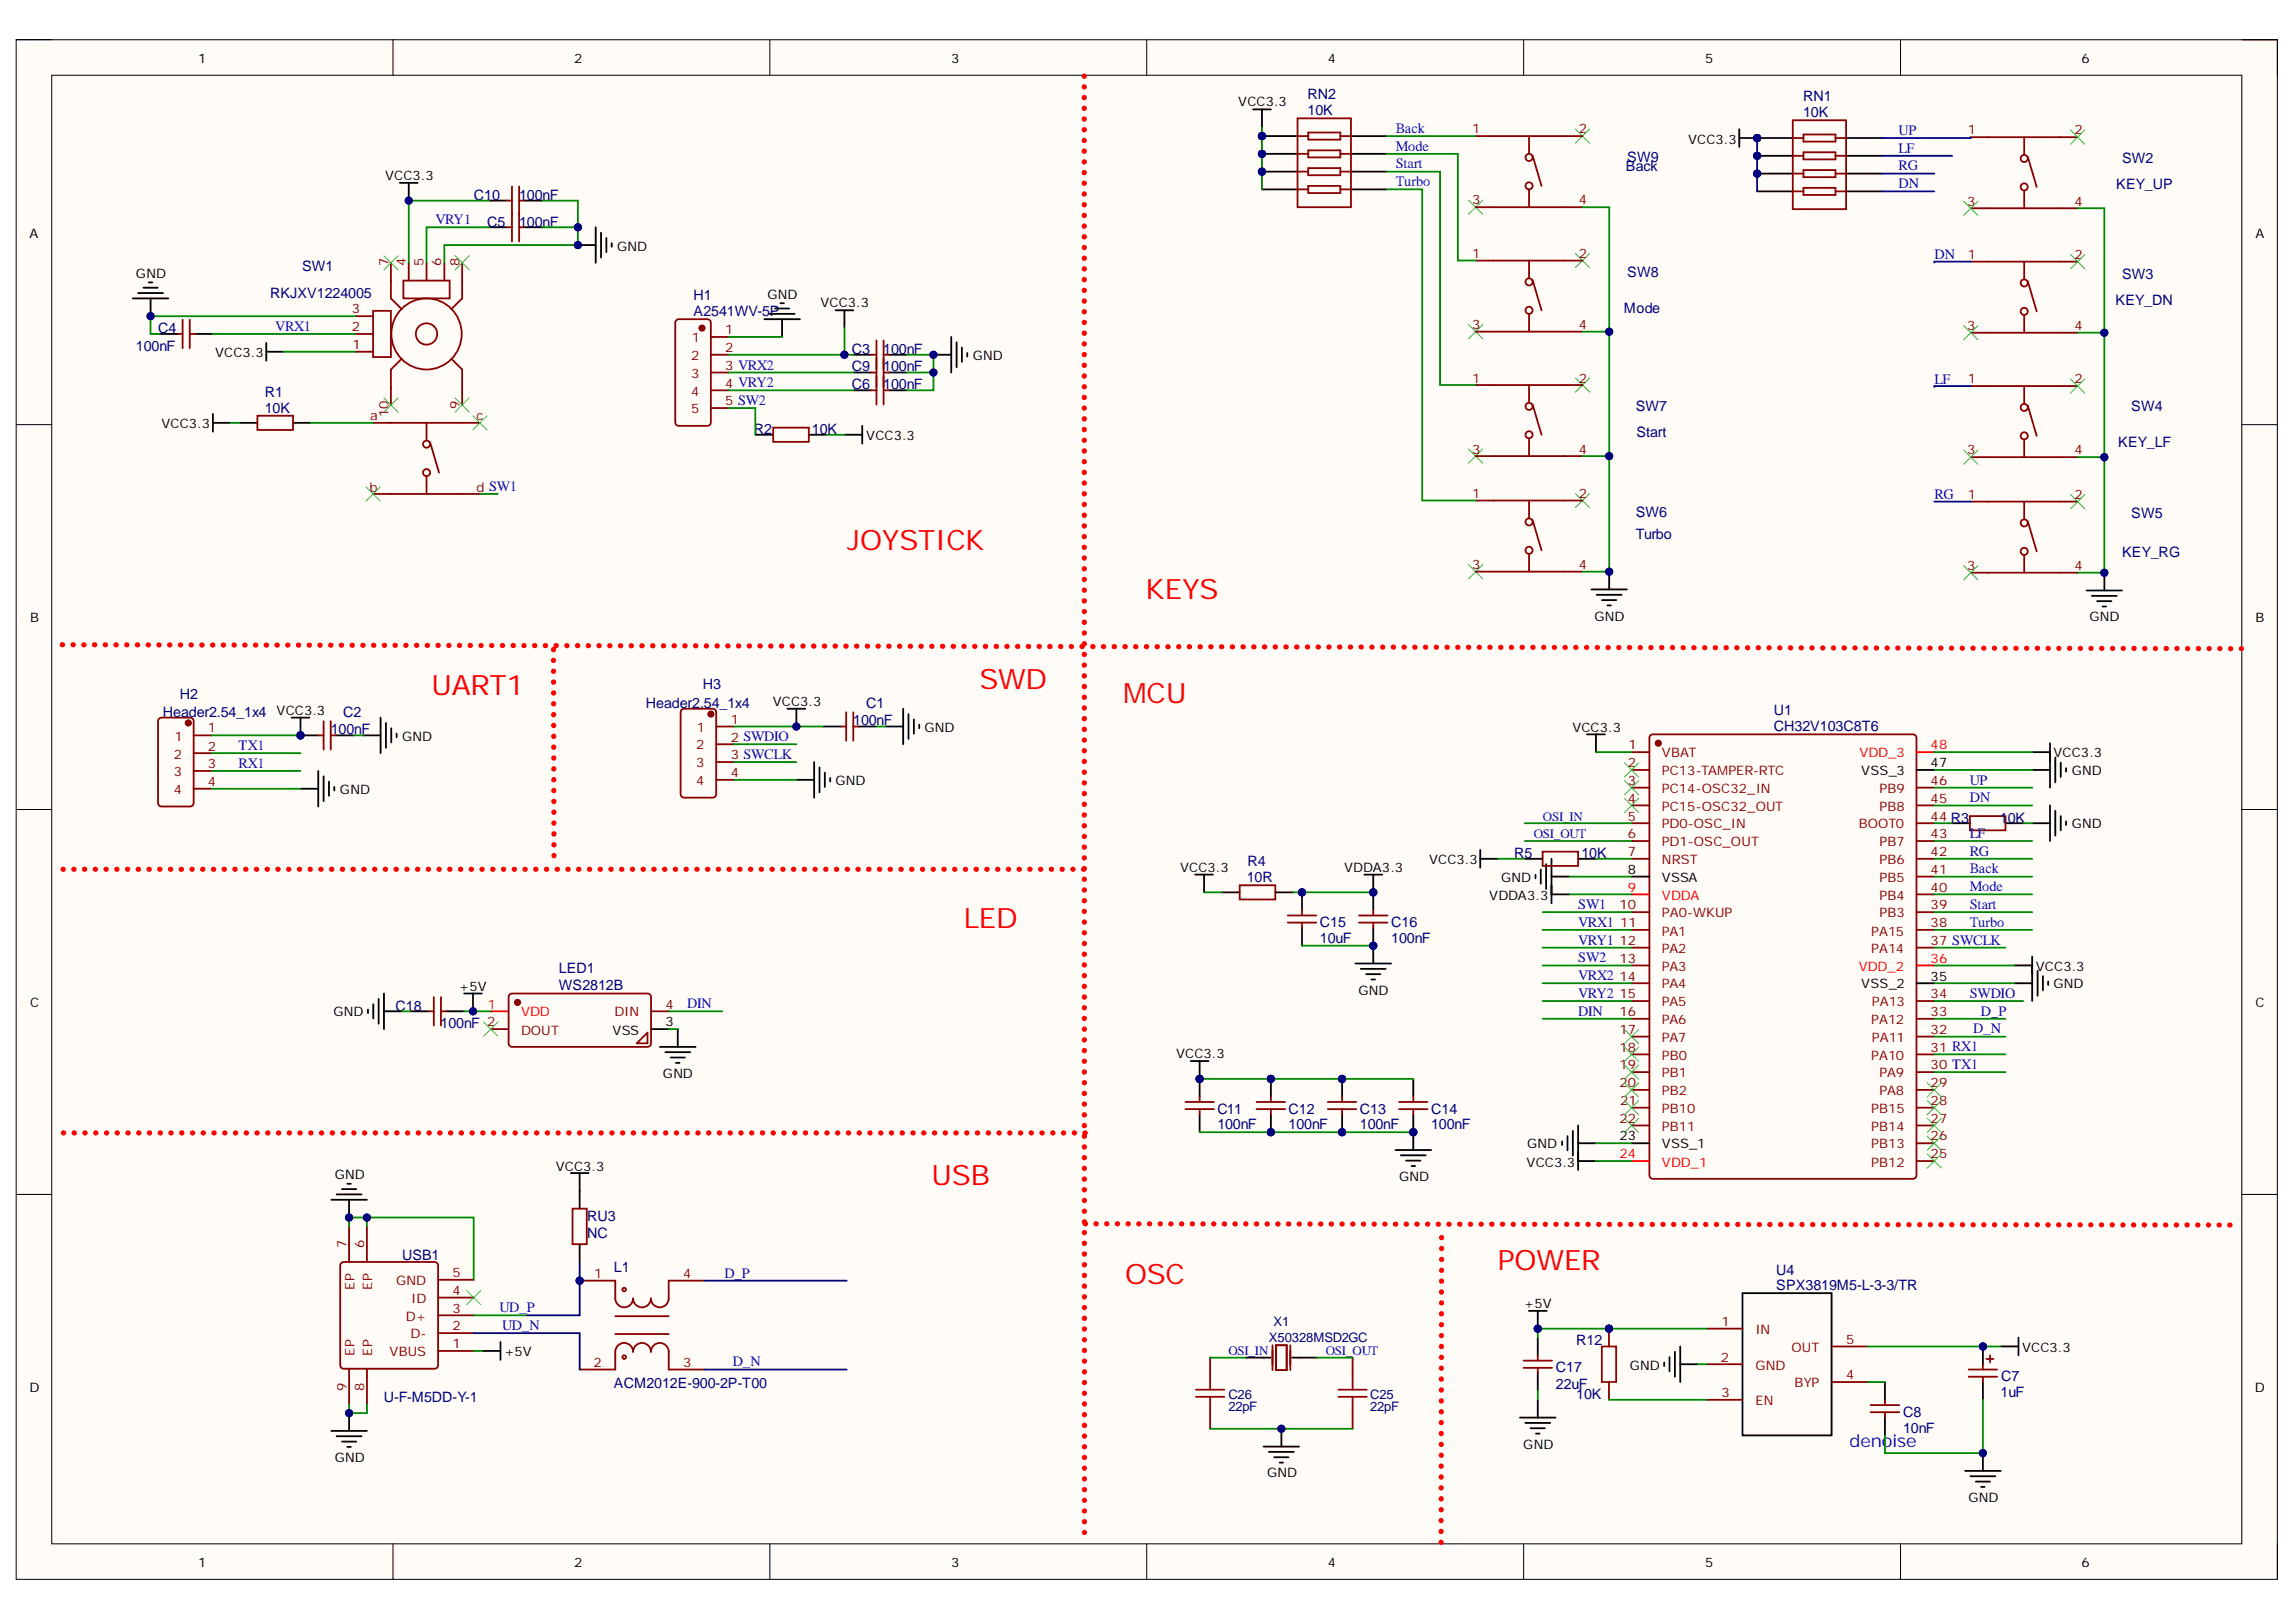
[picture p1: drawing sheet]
<svg xmlns="http://www.w3.org/2000/svg" width="297mm" height="210mm" viewBox="0 0 297 210" stroke-linecap="round" stroke-linejoin="round" font-family="sans-serif">
<defs><g id="words">
<g font-size="3.6" fill="#f00">
<text x="109.6" y="71.2">JOYSTICK</text>
<text x="148.2" y="77.5">KEYS</text>
<text x="55.8" y="90">UART1</text>
<text x="126.7" y="89.2">SWD</text>
<text x="145.3" y="91">MCU</text>
<text x="124.7" y="120">LED</text>
<text x="120.5" y="153.3">USB</text>
<text x="145.6" y="166.2">OSC</text>
<text x="193.8" y="164.3">POWER</text>
</g>
<text font-size="2.3" fill="#00f" x="239.3" y="187.3">denoise</text>
<g font-size="1.9" fill="#000080">
<text x="169.2" y="12.8">RN2</text>
<text x="169.2" y="14.9">10K</text>
<text x="233.3" y="13.1">RN1</text>
<text x="233.3" y="15.1">10K</text>
<text x="210.4" y="22.1">Back</text>
<text x="210.5" y="21">SW9</text>
<text x="274.5" y="21.1">SW2</text>
<text x="61.3" y="25.9">C10</text>
<text x="63" y="29.3">C5</text>
<text x="67.2" y="29.3">100nF</text>
<text x="67.2" y="25.9">100nF</text>
<text x="273.8" y="24.5">KEY_UP</text>
<text x="39.1" y="35.1">SW1</text>
<text x="210.5" y="35.9">SW8</text>
<text x="34.9" y="38.5">RKJXV1224005</text>
<text x="89.7" y="38.9">H1</text>
<text x="89.7" y="40.9">A2541WV-5P</text>
<text x="210.1" y="40.6">Mode</text>
<text x="273.7" y="39.5">KEY_DN</text>
<text x="274.5" y="36.1">SW3</text>
<text x="17.6" y="45.4">100nF</text>
<text x="20.5" y="43.1">C4</text>
<text x="110.2" y="45.8">C3</text>
<text x="114.3" y="45.8">100nF</text>
<text x="34.3" y="51.4">R1</text>
<text x="34.3" y="53.4">10K</text>
<text x="110.2" y="50.4">C6</text>
<text x="110.2" y="48.1">C9</text>
<text x="114.3" y="50.4">100nF</text>
<text x="114.3" y="48.1">100nF</text>
<text x="211.6" y="53.1">SW7</text>
<text x="275.7" y="53.2">SW4</text>
<text x="97.5" y="56.2">R2</text>
<text x="105" y="56.2">10K</text>
<text x="211.7" y="56.6">Start</text>
<text x="274" y="57.9">KEY_LF</text>
<text x="211.6" y="66.9">SW6</text>
<text x="211.6" y="69.7">Turbo</text>
<text x="275.7" y="67.1">SW5</text>
<text x="274.5" y="72.1">KEY_RG</text>
<text x="90.9" y="89.2">H3</text>
<text x="21.1" y="92.8">Header2.54_1x4</text>
<text x="23.3" y="90.4">H2</text>
<text x="42.8" y="95">100nF</text>
<text x="44.4" y="92.8">C2</text>
<text x="83.6" y="91.7">Header2.54_1x4</text>
<text x="110.4" y="93.9">100nF</text>
<text x="112.1" y="91.6">C1</text>
<text x="229.5" y="92.5">U1</text>
<text x="229.5" y="94.5">CH32V103C8T6</text>
<text x="258.7" y="106.4">10K</text>
<text x="161.4" y="112.1">R4</text>
<text x="195.9" y="111">R5</text>
<text x="204.6" y="111">10K</text>
<text x="161.3" y="114.1">10R</text>
<text x="170.8" y="120">C15</text>
<text x="180" y="120">C16</text>
<text x="72.3" y="126">LED1</text>
<text x="170.8" y="122.1">10uF</text>
<text x="180" y="122.1">100nF</text>
<text x="51.2" y="130.8">C18</text>
<text x="72.3" y="128.1">WS2812B</text>
<text x="57" y="133.1">100nF 2</text>
<text x="157.5" y="144.1">C11</text>
<text x="157.5" y="146.2">100nF</text>
<text x="166.7" y="144.1">C12</text>
<text x="166.7" y="146.2">100nF</text>
<text x="175.9" y="144.1">C13</text>
<text x="175.9" y="146.2">100nF</text>
<text x="185.1" y="144.1">C14</text>
<text x="185.1" y="146.2">100nF</text>
<text x="76" y="158.1">RU3</text>
<text x="76" y="160.2">NC</text>
<text x="52" y="163.1">USB1</text>
<text x="79.4" y="164.7">L1</text>
<text x="229.8" y="165">U4</text>
<text x="229.8" y="166.9">SPX3819M5-L-3-3/TR</text>
<text x="79.4" y="179.6">ACM2012E-900-2P-T00</text>
<text x="201.3" y="177.6">C17</text>
<text x="201.3" y="179.7">22uF</text>
<text x="203.9" y="174.1">R12</text>
<text x="258.9" y="178.7">C7</text>
<text x="49.6" y="181.5">U-F-M5DD-Y-1</text>
<text x="203.9" y="181">10K</text>
<text x="246.2" y="183.3">C8</text>
<text x="246.2" y="185.4">10nF</text>
<text x="258.8" y="180.8">1uF</text>
</g>
<g font-size="1.9" fill="#00f">
<text x="180.6" y="17.2">Back</text>
<text x="245.6" y="17.5">UP</text>
<text x="180.6" y="21.8">Start</text>
<text x="180.6" y="19.5">Mode</text>
<text x="245.6" y="19.8">LF</text>
<text x="245.6" y="22.1">RG</text>
<text x="56.3" y="29">VRY1</text>
<text x="180.6" y="24.1">Turbo</text>
<text x="245.6" y="24.3">DN</text>
<text x="250.3" y="33.5">DN</text>
<text x="35.6" y="42.8">VRX1</text>
<text x="250.3" y="49.7">LF</text>
<text x="250.3" y="64.5">RG</text>
<text x="30.9" y="97.1">TX1</text>
<text x="30.9" y="99.4">RX1</text>
<text x="254.8" y="101.5">UP</text>
<text x="254.8" y="103.8">DN</text>
<text x="254.8" y="108.5">LF</text>
<text x="254.8" y="110.8">RG</text>
<text x="254.8" y="113">Back</text>
<text x="204.2" y="120">VRX1</text>
<text x="204.2" y="117.7">SW1</text>
<text x="254.8" y="115.3">Mode</text>
<text x="254.8" y="117.7">Start</text>
<text x="254.8" y="120">Turbo</text>
<text x="204.2" y="122.2">VRY1</text>
<text x="204.2" y="124.5">SW2</text>
<text x="88.9" y="130.4">DIN</text>
<text x="204.2" y="126.8">VRX2</text>
<text x="204.2" y="129.2">VRY2</text>
<text x="204.2" y="131.5">DIN</text>
<text x="254.8" y="129.2">SWDIO</text>
<text x="256.3" y="131.5">D_P</text>
<text x="255.3" y="133.7">D_N</text>
<text x="93.7" y="165.3">D_P</text>
<text x="64.6" y="169.8">UD_P</text>
<text x="65" y="172.1">UD_N</text>
<text x="94.8" y="176.8">D_N</text>
</g>
<g font-size="1.7">
<text x="25.6" y="8.1">1</text>
<text x="74.3" y="8.1">2</text>
<text x="123.1" y="8.1">3</text>
<text x="171.8" y="8.1">4</text>
<text x="220.6" y="8.1">5</text>
<text x="269.3" y="8.1">6</text>
<text x="160.2" y="13.8">VCC3.3</text>
<text x="49.8" y="23.3">VCC3.3</text>
<text x="218.4" y="18.6">VCC3.3</text>
<text x="3.8" y="30.8">A</text>
<text x="17.6" y="36">GND</text>
<text x="79.8" y="32.4">GND</text>
<text x="291.8" y="30.8">A</text>
<text x="99.3" y="38.7">GND</text>
<text x="106.1" y="39.8">VCC3.3</text>
<text x="27.8" y="46.2">VCC3.3</text>
<text x="125.9" y="46.6">GND</text>
<text x="20.9" y="55.4">VCC3.3</text>
<text x="112.1" y="56.9">VCC3.3</text>
<text x="3.9" y="80.5">B</text>
<text x="206.3" y="80.3">GND</text>
<text x="270.3" y="80.4">GND</text>
<text x="291.8" y="80.5">B</text>
<text x="35.8" y="92.5">VCC3.3</text>
<text x="52" y="95.9">GND</text>
<text x="100" y="91.4">VCC3.3</text>
<text x="119.6" y="94.7">GND</text>
<text x="203.4" y="94.7">VCC3.3</text>
<text x="108.1" y="101.6">GND</text>
<text x="240.8" y="100.3">VSS_3</text>
<text x="249.8" y="99.3">47</text>
<text x="265.7" y="98">VCC3.3</text>
<text x="268" y="100.3">GND</text>
<text x="44" y="102.7">GND</text>
<text x="268" y="107.2">GND</text>
<text x="152.7" y="112.9">VCC3.3</text>
<text x="173.9" y="112.9">VDDA3.3</text>
<text x="184.9" y="111.9">VCC3.3</text>
<text x="210.6" y="113.1">8</text>
<text x="192.7" y="116.4">VDDA3.3</text>
<text x="194.2" y="114.1">GND</text>
<text x="215" y="114.1">VSSA</text>
<text x="263.4" y="125.6">VCC3.3</text>
<text x="3.9" y="130.4">C</text>
<text x="43.1" y="131.5">GND</text>
<text x="59.4" y="128.2">+5V</text>
<text x="175.8" y="128.8">GND</text>
<text x="240.8" y="127.9">VSS_2</text>
<text x="249.8" y="126.9">35</text>
<text x="265.7" y="127.9">GND</text>
<text x="291.8" y="130.4">C</text>
<text x="79.3" y="133.9">VSS</text>
<text x="86.1" y="132.8">3</text>
<text x="152.2" y="136.9">VCC3.3</text>
<text x="85.8" y="139.5">GND</text>
<text x="197.6" y="148.6">GND</text>
<text x="209.5" y="147.6">23</text>
<text x="215" y="148.6">VSS_1</text>
<text x="43.3" y="152.6">GND</text>
<text x="71.9" y="151.5">VCC3.3</text>
<text x="181" y="152.8">GND</text>
<text x="197.5" y="151">VCC3.3</text>
<text x="197.2" y="169.3">+5V</text>
<text x="65.2" y="175.5">+5V</text>
<text x="210.9" y="177.2">GND</text>
<text x="261.6" y="175">VCC3.3</text>
<text x="3.8" y="180.2">D</text>
<text x="291.7" y="180.2">D</text>
<text x="43.3" y="189.2">GND</text>
<text x="163.9" y="191.2">GND</text>
<text x="197.1" y="187.5">GND</text>
<text x="254.7" y="194.4">GND</text>
<text x="25.6" y="202.8">1</text>
<text x="74.3" y="202.8">2</text>
<text x="123.1" y="202.8">3</text>
<text x="171.8" y="202.8">4</text>
<text x="220.6" y="202.8">5</text>
<text x="269.3" y="202.8">6</text>
</g>
<g font-size="1.7" fill="#800">
<text x="190.5" y="17.2">1</text>
<text x="204.3" y="17.2">2</text>
<text x="254.6" y="17.4">1</text>
<text x="268.4" y="17.4">2</text>
<text x="190.5" y="26.4">3</text>
<text x="204.3" y="26.4">4</text>
<text x="254.5" y="26.6">3</text>
<text x="268.4" y="26.6">4</text>
<text x="50.2" y="34.5" transform="rotate(-90 50.2 34.5)">7</text>
<text x="52.5" y="34.5" transform="rotate(-90 52.5 34.5)">4</text>
<text x="54.8" y="34.5" transform="rotate(-90 54.8 34.5)">5</text>
<text x="57.1" y="34.5" transform="rotate(-90 57.1 34.5)">6</text>
<text x="59.5" y="34.5" transform="rotate(-90 59.5 34.5)">8</text>
<text x="190.5" y="33.4">1</text>
<text x="204.3" y="33.4">2</text>
<text x="254.6" y="33.5">1</text>
<text x="268.4" y="33.5">2</text>
<text x="45.5" y="40.6">3</text>
<text x="45.5" y="42.8">2</text>
<text x="45.6" y="45.2">1</text>
<text x="89.4" y="46.6">2</text>
<text x="89.5" y="44.3">1</text>
<text x="93.8" y="43.3">1</text>
<text x="93.8" y="45.5">2</text>
<text x="93.8" y="47.9">3 VRX2</text>
<text x="190.5" y="42.6">3</text>
<text x="204.3" y="42.6">4</text>
<text x="254.5" y="42.7">3</text>
<text x="268.4" y="42.7">4</text>
<text x="50.2" y="54" transform="rotate(-90 50.2 54)">10</text>
<text x="59.5" y="52.9" transform="rotate(-90 59.5 52.9)">9</text>
<text x="89.4" y="48.9">3</text>
<text x="89.4" y="51.2">4</text>
<text x="89.4" y="53.5">5</text>
<text x="93.8" y="50.2">4 VRY2</text>
<text x="93.8" y="52.5">5 SW2</text>
<text x="190.5" y="49.5">1</text>
<text x="204.3" y="49.5">2</text>
<text x="254.6" y="49.6">1</text>
<text x="268.4" y="49.6">2</text>
<text x="47.9" y="54.4">a</text>
<text x="61.7" y="54.4">c</text>
<text x="190.5" y="58.7">3</text>
<text x="204.3" y="58.7">4</text>
<text x="254.5" y="58.8">3</text>
<text x="268.4" y="58.8">4</text>
<text x="47.8" y="63.6">b</text>
<text x="61.7" y="63.6">d SW1</text>
<text x="190.5" y="64.5">1</text>
<text x="204.3" y="64.5">2</text>
<text x="254.6" y="64.5">1</text>
<text x="268.4" y="64.5">2</text>
<text x="190.5" y="73.7">3</text>
<text x="204.3" y="73.7">4</text>
<text x="254.5" y="73.8">3</text>
<text x="268.4" y="73.8">4</text>
<text x="22.6" y="95.9">1</text>
<text x="26.9" y="94.8">1</text>
<text x="90.2" y="94.7">1</text>
<text x="94.6" y="93.7">1</text>
<text x="94.6" y="96">2 SWDIO</text>
<text x="22.5" y="98.2">2</text>
<text x="22.5" y="100.4">3</text>
<text x="26.9" y="97.2">2</text>
<text x="26.9" y="99.4">3</text>
<text x="26.9" y="101.7">4</text>
<text x="90.1" y="97">2</text>
<text x="90.1" y="99.3">3</text>
<text x="90.1" y="101.6">4</text>
<text x="94.6" y="98.3">3 SWCLK</text>
<text x="94.6" y="100.5">4</text>
<text x="210.6" y="99.3">2</text>
<text x="210.6" y="101.5">3</text>
<text x="210.7" y="97">1</text>
<text x="215" y="98">VBAT</text>
<text x="215" y="100.3">PC13-TAMPER-RTC</text>
<text x="249.8" y="101.5">46</text>
<text x="22.5" y="102.7">4</text>
<text x="210.6" y="103.9">4</text>
<text x="210.6" y="106.2">5</text>
<text x="215" y="102.6">PC14-OSC32_IN</text>
<text x="215" y="104.9">PC15-OSC32_OUT</text>
<text x="215" y="107.2">PD0-OSC_IN</text>
<text x="240.5" y="107.2">BOOT0</text>
<text x="243.2" y="104.9">PB8</text>
<text x="243.2" y="102.6">PB9</text>
<text x="249.8" y="106.2">44 R3</text>
<text x="249.8" y="103.9">45</text>
<text x="210.6" y="108.5">6</text>
<text x="210.6" y="110.8">7</text>
<text x="215" y="109.5">PD1-OSC_OUT</text>
<text x="215" y="111.9">NRST</text>
<text x="243.2" y="111.9">PB6</text>
<text x="243.2" y="109.5">PB7</text>
<text x="249.8" y="113.1">41</text>
<text x="249.8" y="110.8">42</text>
<text x="249.8" y="108.5">43</text>
<text x="209.5" y="117.7">10</text>
<text x="209.6" y="120">11</text>
<text x="215" y="118.7">PA0-WKUP</text>
<text x="243.2" y="118.7">PB3</text>
<text x="243.2" y="116.4">PB4</text>
<text x="243.2" y="114.1">PB5</text>
<text x="249.8" y="120">38</text>
<text x="249.8" y="117.7">39</text>
<text x="249.8" y="115.4">40</text>
<text x="209.5" y="122.3">12</text>
<text x="209.5" y="124.6">13</text>
<text x="215" y="121.1">PA1</text>
<text x="215" y="123.3">PA2</text>
<text x="215" y="125.6">PA3</text>
<text x="242.1" y="123.3">PA14</text>
<text x="242.1" y="121.1">PA15</text>
<text x="249.8" y="122.3">37 SWCLK</text>
<text x="79.5" y="131.5">DIN</text>
<text x="86.1" y="130.5">4</text>
<text x="209.5" y="126.9">14</text>
<text x="209.5" y="129.2">15</text>
<text x="209.5" y="131.5">16</text>
<text x="215" y="127.9">PA4</text>
<text x="215" y="130.2">PA5</text>
<text x="242.2" y="130.2">PA13</text>
<text x="249.8" y="131.5">33</text>
<text x="249.8" y="129.2">34</text>
<text x="67.4" y="133.9">DOUT</text>
<text x="209.5" y="133.8">17</text>
<text x="209.5" y="136.1">18</text>
<text x="215" y="132.6">PA6</text>
<text x="215" y="134.8">PA7</text>
<text x="215" y="137.1">PB0</text>
<text x="242.1" y="137.1">PA10</text>
<text x="242.1" y="132.6">PA12</text>
<text x="242.2" y="134.8">PA11</text>
<text x="249.8" y="136.1">31 RX1</text>
<text x="249.8" y="133.8">32</text>
<text x="209.5" y="138.4">19</text>
<text x="209.5" y="140.7">20</text>
<text x="209.6" y="143">21</text>
<text x="215" y="139.4">PB1</text>
<text x="215" y="141.8">PB2</text>
<text x="243.2" y="141.8">PA8</text>
<text x="243.2" y="139.4">PA9</text>
<text x="249.8" y="143">28</text>
<text x="249.8" y="140.7">29</text>
<text x="249.8" y="138.4">30 TX1</text>
<text x="209.5" y="145.3">22</text>
<text x="215" y="144">PB10</text>
<text x="215" y="146.3">PB11</text>
<text x="242.1" y="148.6">PB13</text>
<text x="242.1" y="146.3">PB14</text>
<text x="242.1" y="144">PB15</text>
<text x="249.8" y="149.9">25</text>
<text x="249.8" y="147.6">26</text>
<text x="249.8" y="145.3">27</text>
<text x="242.1" y="151">PB12</text>
<text x="44.8" y="161.4" transform="rotate(-90 44.8 161.4)">7</text>
<text x="47.1" y="161.4" transform="rotate(-90 47.1 161.4)">6</text>
<text x="45.8" y="166.9" transform="rotate(-90 45.8 166.9)">EP</text>
<text x="48.1" y="166.9" transform="rotate(-90 48.1 166.9)">EP</text>
<text x="51.3" y="166.3">GND</text>
<text x="58.5" y="167.5">4</text>
<text x="58.5" y="165.2">5</text>
<text x="76.9" y="165.4">1</text>
<text x="88.4" y="165.4">4</text>
<text x="52.5" y="170.9">D+</text>
<text x="53.1" y="173.2">D-</text>
<text x="53.2" y="168.6">ID</text>
<text x="58.5" y="172.2">2</text>
<text x="58.5" y="169.9">3</text>
<text x="222.7" y="171.6">1</text>
<text x="227.1" y="172.6">IN</text>
<text x="238.9" y="173.9">5</text>
<text x="44.8" y="179.9" transform="rotate(-90 44.8 179.9)">9</text>
<text x="45.8" y="175.5" transform="rotate(-90 45.8 175.5)">EP</text>
<text x="47.1" y="179.9" transform="rotate(-90 47.1 179.9)">8</text>
<text x="48.1" y="175.5" transform="rotate(-90 48.1 175.5)">EP</text>
<text x="50.4" y="175.5">VBUS</text>
<text x="58.5" y="174.5">1</text>
<text x="76.8" y="176.9">2</text>
<text x="88.4" y="176.9">3</text>
<text x="222.6" y="176.2">2</text>
<text x="227.1" y="177.2">GND</text>
<text x="231.8" y="175">OUT</text>
<text x="232.2" y="179.5">BYP</text>
<text x="238.9" y="178.5">4</text>
<text x="222.7" y="180.8">3</text>
<text x="227.1" y="181.8">EN</text>
</g>
<g font-size="1.7" fill="#f00">
<text x="240.5" y="98">VDD_3</text>
<text x="249.8" y="97">48</text>
<text x="210.6" y="115.4">9</text>
<text x="215" y="116.4">VDDA</text>
<text x="240.5" y="125.6">VDD_2</text>
<text x="249.8" y="124.6">36</text>
<text x="63.1" y="130.5">1</text>
<text x="67.4" y="131.5">VDD</text>
<text x="209.5" y="149.9">24</text>
<text x="215" y="151">VDD_1</text>
</g>
<g font-size="1.7" fill="#00f">
<text x="199.6" y="106.2">OSI_IN</text>
<text x="198.4" y="108.5">OSI_OUT</text>
<text x="158.9" y="175.4">OSI_IN</text>
<text x="171.5" y="175.4">OSI_OUT</text>
</g>
<g font-size="1.7" fill="#000080">
<text x="164.2" y="173.7">X50328MSD2GC</text>
<text x="164.8" y="171.6">X1</text>
<text x="158.9" y="181">C26</text>
<text x="158.9" y="182.6">22pF</text>
<text x="177.3" y="181">C25</text>
<text x="177.3" y="182.6">22pF</text>
</g>
</g></defs>
<path d="M2.1 5.1h292.5v199.3h-292.5z" fill-rule="evenodd" fill="#fffcf8"/>
<path d="M2.1 5.1h292.5v199.3h-292.5z" fill="none" stroke="#000" stroke-width=".13"/>
<path d="M6.7 9.7h283.3v190.1h-283.3z" fill-rule="evenodd" fill="#fffcf8"/>
<g fill="none" stroke="#000" stroke-width=".13">
<path d="M2.1 5.1h4.6M6.7 9.7h283.3v190.1h-283.3zM50.8 5.1v4.6M99.6 5.1v4.6M148.4 5.1v4.6M197.1 5.1v4.6M245.9 5.1v4.6M290 5.1h4.6v4.6M2.1 55h4.6M290 55h4.6M2.1 104.8h4.6M290 104.8h4.6"/>
<path d="M2.1 154.6h4.6M290 154.6h4.6M50.8 199.8v4.6M99.6 199.8v4.6M148.4 199.8v4.6M197.1 199.8v4.6M245.9 199.8v4.6M294.6 199.8v4.6"/>
</g>
<g fill="none" stroke="#800" stroke-width=".23">
<path d="M50.6 34v4.6l1.4 1.4M52.2 36.3h6v2.3h-6zM52.9 34v2.3M55.2 34v2.3M57.5 34v2.3M59.8 34v4.6l-1.4 1.4M46 45.5h2.3M46 43.2h2.3M46 40.9h2.3M48.3 40.2h2.3v6h-2.3zM48.3 54.7h13.8M52 46.4l-1.4 1.4v4.6"/>
<path d="M55.2 54.7v2.3M55.6 57.2l1.2 4M58.4 46.4l1.4 1.4v4.6M48.3 63.9h13.8M55.2 61.6v2.3M197.1 177h3.7M197.1 176.1h3.7M198.9 175.4v.7M198.9 177v.7M242 182.8h3.7M242 181.8h3.7M243.9 181.2v.6"/>
<path d="M243.9 182.8v.7"/>
<circle cx="55.2" cy="43.2" r="1.38"/>
<circle cx="55.2" cy="57.5" r=".46"/>
<circle cx="55.2" cy="43.2" r="4.6"/>
<circle cx="55.2" cy="61.2" r=".46"/>
</g>
<g fill="none" stroke="#000" stroke-width=".23">
<path d="M198.9 173.1v2.3M198.9 177.7v2.3M243.9 178.8v2.4M196.6 183.5h4.6M197.3 184.1h3.3M198 184.8h1.9M198.7 185.5h.5M198.9 181.2v2.3M243.9 183.5v2.3M254.2 190.3h4.6M254.9 191h3.2M255.6 191.7h1.9"/>
<path d="M256.3 192.4h.5M256.5 188v2.3"/>
</g>
<circle cx="256.5" cy="188" r=".46" fill="#000080"/>
<circle cx="256.5" cy="188" r=".46" fill="none" stroke="#000080" stroke-width=".13"/>
<circle cx="256.5" cy="174.2" r=".46" fill="#000080"/>
<circle cx="256.5" cy="174.2" r=".46" fill="none" stroke="#000080" stroke-width=".13"/>
<path d="M254.7 177.2h3.7M254.7 178.2h3.7" fill="none" stroke="#800" stroke-width=".23"/>
<path d="M256.5 174.2v2.3" fill="none" stroke="#000" stroke-width=".23"/>
<circle cx="256.5" cy="174.2" r=".46" fill="#000080"/>
<circle cx="256.5" cy="174.2" r=".46" fill="none" stroke="#000080" stroke-width=".13"/>
<path d="M256.5 178.8v2.4M258.8 174.2h2.3M261.1 173.1v2.3" fill="none" stroke="#000" stroke-width=".23"/>
<path d="M256.5 176.5v.7M256.5 178.2v.6M257 175.9h.9M257.5 175.4v.9" fill="none" stroke="#800" stroke-width=".23"/>
<circle cx="208.2" cy="171.9" r=".46" fill="#000080"/>
<circle cx="208.2" cy="171.9" r=".46" fill="none" stroke="#000080" stroke-width=".13"/>
<path d="M207.2 174.2h1.9v4.6h-1.9z" fill="none" stroke="#a00000" stroke-width=".23"/>
<path d="M208.2 171.9v2.3" fill="none" stroke="#800" stroke-width=".23"/>
<circle cx="208.2" cy="171.9" r=".46" fill="#000080"/>
<circle cx="208.2" cy="171.9" r=".46" fill="none" stroke="#000080" stroke-width=".13"/>
<path d="M208.2 178.8v2.4" fill="none" stroke="#800" stroke-width=".23"/>
<path d="M197.8 169.6h2.3M198.9 169.6v2.3M215.3 176.3v.5M216 175.6v1.9M216.7 174.9v3.3M217.4 174.2v4.6M217.4 176.5h2.3" fill="none" stroke="#000" stroke-width=".23"/>
<circle cx="198.9" cy="171.9" r=".46" fill="#000080"/>
<circle cx="198.9" cy="171.9" r=".46" fill="none" stroke="#000080" stroke-width=".13"/>
<path d="M17.2 38.6h4.6M17.9 37.9h3.2M18.6 37.2h1.8M19.2 36.5h.5M19.5 38.6v2.3M225.4 167.3h11.6v18.5h-11.6z" fill="none" stroke="#000" stroke-width=".23"/>
<path d="M220.8 171.9h4.6M220.8 176.5h4.6M237 178.8h4.6M237 174.2h4.6M220.8 181.2h4.6" fill="none" stroke="#800" stroke-width=".23"/>
<circle cx="19.5" cy="40.9" r=".46" fill="#000080"/>
<circle cx="19.5" cy="40.9" r=".46" fill="none" stroke="#000080" stroke-width=".13"/>
<path d="M74.8 31.7h2.3M77.1 29.4v4.6M77.8 30.1v3.2M78.4 30.8v1.8M79.1 31.5v.4" fill="none" stroke="#000" stroke-width=".23"/>
<circle cx="74.8" cy="31.7" r=".46" fill="#000080"/>
<circle cx="74.8" cy="31.7" r=".46" fill="none" stroke="#000080" stroke-width=".13"/>
<path d="M213.4 95.3l.5-.3h33.6l.4 .3v56.8l-.2 .4-33.8 .1-.5-.3z" fill="none" stroke="#800" stroke-width=".23"/>
<circle cx="214.5" cy="96.2" r=".35" fill="#800"/>
<g fill="none" stroke="#800" stroke-width=".23">
<path d="M33.3 53.8h4.6v1.8h-4.6zM87.4 41.5l.4-.2h3.7l.4 .2 .1 13.2-.3 .3-3.9 .1-.4-.2zM211.1 97.3h2.3M211.1 99.6h2.3M211.1 101.9h2.3M211.1 104.2h2.3M211.1 106.5h2.3M211.1 108.8h2.3M211.1 111.1h2.3M211.1 118h2.3M247.9 101.9h2.3M247.9 104.2h2.3"/>
<path d="M247.9 106.5h2.3M247.9 108.8h2.3M247.9 111.1h2.3M247.9 118h2.3M247.9 115.7h2.3M247.9 113.4h2.3M211.1 120.3h2.3M211.1 122.6h2.3M211.1 124.9h2.3M211.1 127.2h2.3M211.1 129.5h2.3M211.1 131.8h2.3"/>
<path d="M211.1 134.1h2.3M211.1 136.4h2.3M211.1 138.7h2.3M247.9 120.3h2.3M247.9 122.6h2.3M247.9 129.5h2.3M247.9 131.8h2.3M247.9 134.1h2.3M247.9 136.4h2.3M247.9 138.7h2.3M211.1 141h2.3M211.1 143.3h2.3"/>
<path d="M211.1 145.6h2.3M247.9 141h2.3M247.9 143.3h2.3M247.9 145.6h2.3M247.9 150.3h2.3M247.9 147.9h2.3"/>
<circle cx="214.5" cy="96.2" r=".35"/>
</g>
<path d="M31 54.7h2.3M37.9 54.7h2.3M247.9 99.6h2.3M211.1 113.4h2.3M247.9 127.2h2.3M211.1 147.9h2.3" fill="none" stroke="#000" stroke-width=".23"/>
<path d="M247.9 97.3h2.3M211.1 115.7h2.3M247.9 124.9h2.3M211.1 150.3h2.3" fill="none" stroke="#f00" stroke-width=".23"/>
<circle cx="90.8" cy="42.5" r=".35" fill="#800"/>
<g fill="none" stroke="#800" stroke-width=".23">
<path d="M255 17.8h13.8M261.9 17.8v2.2M255 27h13.8M255 33.9h13.8M261.9 24.6v2.4M261.9 33.9v2.3M262.3 20.3l1.2 3.9M262.3 36.4l1.2 3.9M92 43.6h2.3M92 45.9h2.3M92 48.2h2.3M92 50.5h2.3"/>
<path d="M92 52.8h2.3M255 43.1h13.8M255 59.2h13.8M255 50h13.8M261.9 40.8v2.3M261.9 50v2.3M261.9 56.9v2.3M262.3 52.5l1.2 3.9M255 74.1h13.8M255 64.9h13.8M261.9 64.9v2.3M261.9 71.8v2.3"/>
<path d="M262.3 67.4l1.2 4"/>
<circle cx="261.9" cy="24.2" r=".46"/>
<circle cx="261.9" cy="36.6" r=".46"/>
<circle cx="261.9" cy="20.5" r=".46"/>
<circle cx="90.8" cy="42.5" r=".35"/>
<circle cx="261.9" cy="56.4" r=".46"/>
<circle cx="261.9" cy="40.3" r=".46"/>
<circle cx="261.9" cy="52.7" r=".46"/>
<circle cx="261.9" cy="67.7" r=".46"/>
<circle cx="261.9" cy="71.4" r=".46"/>
</g>
<path d="M100.3 39.9h1.8M101 39.2h.4M98.9 41.3h4.6M99.6 40.6h3.2M101.2 41.3v2.3" fill="none" stroke="#000" stroke-width=".23"/>
<circle cx="227.3" cy="17.9" r=".46" fill="#000080"/>
<circle cx="227.3" cy="17.9" r=".46" fill="none" stroke="#000080" stroke-width=".13"/>
<circle cx="227.3" cy="20.2" r=".46" fill="#000080"/>
<circle cx="227.3" cy="20.2" r=".46" fill="none" stroke="#000080" stroke-width=".13"/>
<circle cx="227.3" cy="22.5" r=".46" fill="#000080"/>
<circle cx="227.3" cy="22.5" r=".46" fill="none" stroke="#000080" stroke-width=".13"/>
<path d="M227.3 17.9h4.6M238.8 17.9h4.6M238.8 24.8h4.6M238.8 22.5h4.6M238.8 20.2h4.6" fill="none" stroke="#000" stroke-width=".23"/>
<circle cx="227.3" cy="17.9" r=".46" fill="#000080"/>
<circle cx="227.3" cy="17.9" r=".46" fill="none" stroke="#000080" stroke-width=".13"/>
<path d="M227.3 20.2h4.6" fill="none" stroke="#000" stroke-width=".23"/>
<circle cx="227.3" cy="20.2" r=".46" fill="#000080"/>
<circle cx="227.3" cy="20.2" r=".46" fill="none" stroke="#000080" stroke-width=".13"/>
<path d="M227.3 22.5h4.6" fill="none" stroke="#000" stroke-width=".23"/>
<circle cx="227.3" cy="22.5" r=".46" fill="#000080"/>
<circle cx="227.3" cy="22.5" r=".46" fill="none" stroke="#000080" stroke-width=".13"/>
<path d="M225 16.7v2.3M225 17.9h2.3M227.3 24.8h4.6" fill="none" stroke="#000" stroke-width=".23"/>
<g fill="none" stroke="#800" stroke-width=".23">
<path d="M231.9 17.9h1.4M231.9 15.6h6.9v11.5h-6.9zM233.3 17.4h4.2v.9h-4.2zM233.3 19.7h4.2v.9h-4.2zM237.5 17.9h1.3M231.9 24.8h1.4M231.9 20.2h1.4M231.9 22.5h1.4M233.3 24.3h4.2v.9h-4.2zM233.3 22h4.2v.9h-4.2zM237.5 24.8h1.3M237.5 20.2h1.3"/>
<path d="M237.5 22.5h1.3"/>
</g>
<circle cx="227.3" cy="17.9" r=".46" fill="#000080"/>
<circle cx="227.3" cy="17.9" r=".46" fill="none" stroke="#000080" stroke-width=".13"/>
<path d="M269.9 76.4h4.6M270.6 77.1h3.3M271.3 77.8h1.9M272 78.5h.5M272.2 74.1v2.3" fill="none" stroke="#000" stroke-width=".23"/>
<circle cx="272.2" cy="74.1" r=".46" fill="#000080"/>
<circle cx="272.2" cy="74.1" r=".46" fill="none" stroke="#000080" stroke-width=".13"/>
<g fill="none" stroke="#3c3" stroke-width=".13">
<path d="M267.9 16.8l1.8 1.9M269.7 16.8l-1.8 1.9M254 26l1.9 1.9M255.9 26l-1.9 1.9M267.9 32.9l1.8 1.9M269.7 32.9l-1.8 1.9M254 42.1l1.9 1.9M254 58.2l1.9 1.9M255.9 42.1l-1.9 1.9M255.9 58.2l-1.9 1.9M267.9 49l1.8 1.9M269.7 49l-1.8 1.9"/>
<path d="M254 73.2l1.9 1.8M255.9 73.2l-1.9 1.8M267.9 64l1.8 1.8M269.7 64l-1.8 1.8"/>
</g>
<path d="M97.7 56.3h2.3M104.6 56.3h2.3" fill="none" stroke="#000" stroke-width=".23"/>
<path d="M100 55.3h4.6v1.9h-4.6zM20.5 93.1l.4-.2h3.7l.4 .2 .1 10.8-.3 .4-3.9 .1-.4-.3z" fill="none" stroke="#800" stroke-width=".23"/>
<circle cx="24.4" cy="93.6" r=".35" fill="#800"/>
<g fill="none" stroke="#800" stroke-width=".23">
<path d="M25.1 95.2h2.3M25.1 97.5h2.3M25.1 99.8h2.3M88.1 91.9l.4-.2h3.7l.4 .2 .1 10.9-.3 .4h-3.9l-.4-.2zM25.1 102.1h2.3"/>
<circle cx="24.4" cy="93.6" r=".35"/>
</g>
<circle cx="92" cy="92.4" r=".35" fill="#800"/>
<g fill="none" stroke="#800" stroke-width=".23">
<path d="M92.7 94h2.3M92.7 96.3h2.3M92.7 98.6h2.3M92.7 100.9h2.3"/>
<circle cx="92" cy="92.4" r=".35"/>
</g>
<g fill="none" stroke="#3c3" stroke-width=".13">
<path d="M203.8 16.7l1.8 1.8M205.6 16.7l-1.8 1.8M190 25.9l1.8 1.8M191.8 25.9l-1.8 1.8M203.8 32.8l1.8 1.8M205.6 32.8l-1.8 1.8M190 58.1l1.8 1.8M190 42l1.8 1.8M191.8 58.1l-1.8 1.8M191.8 42l-1.8 1.8M203.8 48.9l1.8 1.8M205.6 48.9l-1.8 1.8"/>
<path d="M190 73.1l1.8 1.8M191.8 73.1l-1.8 1.8M203.8 63.9l1.8 1.8M205.6 63.9l-1.8 1.8"/>
</g>
<path d="M205.9 76.3h4.6M206.6 77h3.2M207.3 77.7h1.8M208 78.3h.4M208.2 74v2.3" fill="none" stroke="#000" stroke-width=".23"/>
<circle cx="208.2" cy="74" r=".46" fill="#000080"/>
<circle cx="208.2" cy="74" r=".46" fill="none" stroke="#000080" stroke-width=".13"/>
<path d="M162.1 14.2h2.3M163.3 14.2v2.3" fill="none" stroke="#000" stroke-width=".23"/>
<circle cx="163.3" cy="17.6" r=".46" fill="#000080"/>
<circle cx="163.3" cy="17.6" r=".46" fill="none" stroke="#000080" stroke-width=".13"/>
<circle cx="163.3" cy="19.9" r=".46" fill="#000080"/>
<circle cx="163.3" cy="19.9" r=".46" fill="none" stroke="#000080" stroke-width=".13"/>
<circle cx="163.3" cy="22.2" r=".46" fill="#000080"/>
<circle cx="163.3" cy="22.2" r=".46" fill="none" stroke="#000080" stroke-width=".13"/>
<path d="M163.3 17.6h4.6M174.8 19.9h4.6M174.8 17.6h4.6M174.8 24.5h4.6M174.8 22.2h4.6" fill="none" stroke="#000" stroke-width=".23"/>
<circle cx="163.3" cy="17.6" r=".46" fill="#000080"/>
<circle cx="163.3" cy="17.6" r=".46" fill="none" stroke="#000080" stroke-width=".13"/>
<path d="M163.3 19.9h4.6" fill="none" stroke="#000" stroke-width=".23"/>
<circle cx="163.3" cy="19.9" r=".46" fill="#000080"/>
<circle cx="163.3" cy="19.9" r=".46" fill="none" stroke="#000080" stroke-width=".13"/>
<path d="M163.3 22.2h4.6" fill="none" stroke="#000" stroke-width=".23"/>
<circle cx="163.3" cy="22.2" r=".46" fill="#000080"/>
<circle cx="163.3" cy="22.2" r=".46" fill="none" stroke="#000080" stroke-width=".13"/>
<path d="M163.3 24.5h4.6M42.9 185.2h4.6M43.5 185.9h3.3M44.2 186.6h1.9M44.9 187.2h.5M45.2 182.9v2.3" fill="none" stroke="#000" stroke-width=".23"/>
<g fill="none" stroke="#800" stroke-width=".23">
<path d="M167.9 17.6h1.4M167.9 15.3h6.9v11.5h-6.9zM167.9 19.9h1.4M169.3 17.1l4.1 .1v.9h-4.1zM169.3 19.4l4.1 .1v.9h-4.1zM173.4 17.6h1.4M173.4 19.9h1.4M190.9 17.6h13.8M197.8 17.6v2.3M167.9 24.5h1.4M167.9 22.2h1.4M169.3 21.8h4.1v.9h-4.1z"/>
<path d="M169.3 24.1h4.1v.9h-4.1zM173.4 24.5h1.4M173.4 22.2h1.4M190.9 26.8h13.8M190.9 33.7h13.8M197.8 24.5v2.3M197.8 33.7v2.3M198.3 36.2l1.1 4M198.3 20.1l1.1 4M190.9 59h13.8M190.9 49.8h13.8M190.9 42.9h13.8"/>
<path d="M197.8 40.6v2.3M197.8 49.8v2.3M197.8 56.7v2.3M198.3 52.3l1.1 4M190.9 74h13.8M190.9 64.8h13.8M197.8 64.8v2.3M197.8 71.7v2.3M198.3 67.3l1.1 3.9M45.2 158.7v4.6M47.5 158.7v4.6M44.2 163.4l12-.1 .4 .2 .1 13.2-.2 .4h-12l-.4-.2-.1-13.1z"/>
<path d="M45.2 177.1v4.6M47.5 177.1v4.6M56.7 174.8h4.6M56.7 172.5h4.6M56.7 170.2h4.6M56.7 167.9h4.6M56.7 165.6h4.6"/>
<circle cx="197.8" cy="24.1" r=".46"/>
<circle cx="197.8" cy="36.5" r=".46"/>
<circle cx="197.8" cy="20.4" r=".46"/>
<circle cx="197.8" cy="40.2" r=".46"/>
<circle cx="197.8" cy="56.3" r=".46"/>
<circle cx="197.8" cy="52.6" r=".46"/>
<circle cx="197.8" cy="71.2" r=".46"/>
<circle cx="197.8" cy="67.5" r=".46"/>
</g>
<circle cx="45.2" cy="182.9" r=".46" fill="#000080"/>
<circle cx="45.2" cy="182.9" r=".46" fill="none" stroke="#000080" stroke-width=".13"/>
<path d="M42.9 155.3h4.6M43.5 154.6h3.3M44.2 153.9h1.9M44.9 153.2h.5M45.2 155.3v2.3" fill="none" stroke="#000" stroke-width=".23"/>
<circle cx="45.2" cy="157.6" r=".46" fill="#000080"/>
<circle cx="45.2" cy="157.6" r=".46" fill="none" stroke="#000080" stroke-width=".13"/>
<g fill="none" stroke="#000" stroke-width=".23">
<path d="M51.7 23.7h2.3M52.9 23.7v2.3M27.5 53.6v2.3M27.5 54.7h2.3M34.5 44.4v2.3M34.5 45.5h2.3M205.3 95h2.3M206.5 95v2.3M262.9 97.3h2.3M262.9 99.6h2.3M265.2 96.2v5.7M265.9 98v3.2"/>
<path d="M266.6 98.7v1.9M267.3 99.4v.5M198.6 113.2v.5M199.3 112.5v1.9M200 111.8v3.2M200.7 111.1v4.6M200.7 113.4h2.3M252.5 106.5h2.4M259.5 106.5h2.3M262.9 106.5h2.3M265.2 104.2v4.6M265.9 104.9v3.2"/>
<path d="M266.6 105.6v1.9M267.3 106.3v.5M260.6 124.9h2.3M260.6 127.2h2.3M262.9 123.8v5.7M263.6 125.6v3.3M264.3 126.3v1.9M265 127v.5M202.1 147.7v.5M202.8 147v1.9M203.5 146.3v3.3M204.2 145.6v5.8"/>
<path d="M204.2 150.3h2.3M204.2 147.9h2.3M62.4 174.8h2.3M64.7 173.7v2.3"/>
</g>
<path d="M60.4 167l1.8 1.8M62.2 167l-1.8 1.8" fill="none" stroke="#3c3" stroke-width=".13"/>
<path d="M254.9 105.6h4.6v1.9h-4.6z" fill="none" stroke="#800" stroke-width=".23"/>
<circle cx="52.9" cy="26" r=".46" fill="#000080"/>
<circle cx="52.9" cy="26" r=".46" fill="none" stroke="#000080" stroke-width=".13"/>
<path d="M108.1 40.2h2.3M109.2 40.2v2.3M37.7 92.9h2.3M38.9 92.9v2.3" fill="none" stroke="#000" stroke-width=".23"/>
<circle cx="38.9" cy="95.2" r=".46" fill="#000080"/>
<circle cx="38.9" cy="95.2" r=".46" fill="none" stroke="#000080" stroke-width=".13"/>
<path d="M101.9 91.7h2.3M103 91.7v2.3" fill="none" stroke="#000" stroke-width=".23"/>
<circle cx="103" cy="94" r=".46" fill="#000080"/>
<circle cx="103" cy="94" r=".46" fill="none" stroke="#000080" stroke-width=".13"/>
<g fill="none" stroke="#000" stroke-width=".23">
<path d="M41.2 99.8v4.6M105.3 98.6v4.6M106 99.3v3.2M106.5 94h2.3M106.7 100v1.8M111.1 94h2.3M114.5 94h2.3M116.8 91.7v4.6M117.5 92.4v3.2M118.2 93.1v1.8M118.9 93.8v.4M38.9 102.1h2.3"/>
<path d="M41.9 100.5v3.2M42.6 101.1v1.9M43.3 101.8v.5M103 100.9h2.3M107.4 100.7v.4"/>
</g>
<path d="M108.8 94h.7M109.5 92.2v3.7M110.4 92.2v3.7M110.4 94h.7" fill="none" stroke="#800" stroke-width=".23"/>
<circle cx="38.9" cy="95.2" r=".46" fill="#000080"/>
<circle cx="38.9" cy="95.2" r=".46" fill="none" stroke="#000080" stroke-width=".13"/>
<path d="M41.9 93.3v3.7M42.8 93.3v3.7" fill="none" stroke="#800" stroke-width=".23"/>
<path d="M38.9 95.2h2.3M43.5 95.2h2.3" fill="none" stroke="#000" stroke-width=".23"/>
<circle cx="38.9" cy="95.2" r=".46" fill="#000080"/>
<circle cx="38.9" cy="95.2" r=".46" fill="none" stroke="#000080" stroke-width=".13"/>
<path d="M112.7 45.9h.7M113.4 44.1v3.6M114.3 44.1v3.6M114.3 45.9h.7M41.2 95.2h.7M42.8 95.2h.7" fill="none" stroke="#800" stroke-width=".23"/>
<path d="M110.4 45.9h2.3M115 45.9h2.3M120.8 45.9h2.3M123.1 43.6v4.6M123.8 44.3v3.2M124.4 45v1.8M125.1 45.7v.4M46.9 95.2h2.3M49.2 92.9v4.6M49.9 93.6v3.2M50.6 94.2v1.9M51.3 94.9v.5" fill="none" stroke="#000" stroke-width=".23"/>
<circle cx="120.8" cy="45.9" r=".46" fill="#000080"/>
<circle cx="120.8" cy="45.9" r=".46" fill="none" stroke="#000080" stroke-width=".13"/>
<path d="M63.2 29.4h2.4M63.2 26h2.4M67.8 29.4h2.4M67.8 26h2.4M20.6 43.2h2.3M25.2 43.2h2.3M109.2 56.3h2.3M110.4 50.5h2.3M110.4 48.2h2.3M111.5 55.1v2.3M115 50.5h2.3M115 48.2h2.3" fill="none" stroke="#000" stroke-width=".23"/>
<g fill="none" stroke="#800" stroke-width=".23">
<path d="M65.6 29.4h.6M65.6 26h.6M66.2 24.1v7.2M67.2 24.1v7.2M67.2 29.4h.6M67.2 26h.6M22.9 43.2h.7M23.6 41.4v3.7M24.5 41.4v3.7M24.5 43.2h.7M112.7 50.5h.7M112.7 48.2h.7"/>
<path d="M113.4 46.4v5.9M114.3 46.4v5.9M114.3 50.5h.7M114.3 48.2h.7"/>
</g>
<circle cx="155.2" cy="139.6" r=".46" fill="#000080"/>
<circle cx="155.2" cy="139.6" r=".46" fill="none" stroke="#000080" stroke-width=".13"/>
<path d="M153.4 142.6h3.6M153.4 143.5h3.6" fill="none" stroke="#800" stroke-width=".23"/>
<path d="M155.2 139.6v2.3" fill="none" stroke="#000" stroke-width=".23"/>
<circle cx="155.2" cy="139.6" r=".46" fill="#000080"/>
<circle cx="155.2" cy="139.6" r=".46" fill="none" stroke="#000080" stroke-width=".13"/>
<path d="M155.2 144.2v2.3" fill="none" stroke="#000" stroke-width=".23"/>
<path d="M155.2 141.9v.7M155.2 143.5v.7" fill="none" stroke="#800" stroke-width=".23"/>
<circle cx="164.4" cy="139.6" r=".46" fill="#000080"/>
<circle cx="164.4" cy="139.6" r=".46" fill="none" stroke="#000080" stroke-width=".13"/>
<circle cx="164.4" cy="146.5" r=".46" fill="#000080"/>
<circle cx="164.4" cy="146.5" r=".46" fill="none" stroke="#000080" stroke-width=".13"/>
<path d="M162.6 142.6h3.7M162.6 143.5h3.7" fill="none" stroke="#800" stroke-width=".23"/>
<path d="M164.4 139.6v2.3" fill="none" stroke="#000" stroke-width=".23"/>
<circle cx="164.4" cy="139.6" r=".46" fill="#000080"/>
<circle cx="164.4" cy="139.6" r=".46" fill="none" stroke="#000080" stroke-width=".13"/>
<path d="M164.4 144.2v2.3" fill="none" stroke="#000" stroke-width=".23"/>
<circle cx="164.4" cy="146.5" r=".46" fill="#000080"/>
<circle cx="164.4" cy="146.5" r=".46" fill="none" stroke="#000080" stroke-width=".13"/>
<path d="M164.4 141.9v.7M164.4 143.5v.7" fill="none" stroke="#800" stroke-width=".23"/>
<circle cx="173.6" cy="139.6" r=".46" fill="#000080"/>
<circle cx="173.6" cy="139.6" r=".46" fill="none" stroke="#000080" stroke-width=".13"/>
<circle cx="173.6" cy="146.5" r=".46" fill="#000080"/>
<circle cx="173.6" cy="146.5" r=".46" fill="none" stroke="#000080" stroke-width=".13"/>
<path d="M171.8 142.6h3.7M171.8 143.5h3.7" fill="none" stroke="#800" stroke-width=".23"/>
<path d="M173.6 139.6v2.3" fill="none" stroke="#000" stroke-width=".23"/>
<circle cx="173.6" cy="139.6" r=".46" fill="#000080"/>
<circle cx="173.6" cy="139.6" r=".46" fill="none" stroke="#000080" stroke-width=".13"/>
<path d="M173.6 144.2v2.3" fill="none" stroke="#000" stroke-width=".23"/>
<circle cx="173.6" cy="146.5" r=".46" fill="#000080"/>
<circle cx="173.6" cy="146.5" r=".46" fill="none" stroke="#000080" stroke-width=".13"/>
<path d="M173.6 141.9v.7M173.6 143.5v.7" fill="none" stroke="#800" stroke-width=".23"/>
<circle cx="182.8" cy="146.5" r=".46" fill="#000080"/>
<circle cx="182.8" cy="146.5" r=".46" fill="none" stroke="#000080" stroke-width=".13"/>
<path d="M181 142.6h3.7M181 143.5h3.7" fill="none" stroke="#800" stroke-width=".23"/>
<path d="M182.8 139.6v2.3M182.8 144.2v2.3" fill="none" stroke="#000" stroke-width=".23"/>
<circle cx="182.8" cy="146.5" r=".46" fill="#000080"/>
<circle cx="182.8" cy="146.5" r=".46" fill="none" stroke="#000080" stroke-width=".13"/>
<path d="M182.8 141.9v.7M182.8 143.5v.7" fill="none" stroke="#800" stroke-width=".23"/>
<path d="M180.5 148.8h4.6M181.2 149.5h3.3M181.9 150.2h1.9M182.6 150.9h.5M182.8 146.5v2.3" fill="none" stroke="#000" stroke-width=".23"/>
<circle cx="182.8" cy="146.5" r=".46" fill="#000080"/>
<circle cx="182.8" cy="146.5" r=".46" fill="none" stroke="#000080" stroke-width=".13"/>
<path d="M154 137.3h2.3M155.2 137.3v2.3" fill="none" stroke="#000" stroke-width=".23"/>
<circle cx="155.2" cy="139.6" r=".46" fill="#000080"/>
<circle cx="155.2" cy="139.6" r=".46" fill="none" stroke="#000080" stroke-width=".13"/>
<circle cx="168.4" cy="115.5" r=".46" fill="#000080"/>
<circle cx="168.4" cy="115.5" r=".46" fill="none" stroke="#000080" stroke-width=".13"/>
<path d="M166.6 118.5h3.7M166.6 119.4h3.7" fill="none" stroke="#800" stroke-width=".23"/>
<path d="M168.4 115.5v2.3" fill="none" stroke="#000" stroke-width=".23"/>
<circle cx="168.4" cy="115.5" r=".46" fill="#000080"/>
<circle cx="168.4" cy="115.5" r=".46" fill="none" stroke="#000080" stroke-width=".13"/>
<path d="M154.6 113.2h2.3M155.8 113.2v2.3M158.1 115.5h2.3M165 115.5h2.3M168.4 120.1v2.3" fill="none" stroke="#000" stroke-width=".23"/>
<path d="M160.4 114.6h4.6v1.8h-4.6zM168.4 117.8v.7M168.4 119.4v.7" fill="none" stroke="#800" stroke-width=".23"/>
<circle cx="177.7" cy="115.5" r=".46" fill="#000080"/>
<circle cx="177.7" cy="115.5" r=".46" fill="none" stroke="#000080" stroke-width=".13"/>
<circle cx="177.7" cy="122.4" r=".46" fill="#000080"/>
<circle cx="177.7" cy="122.4" r=".46" fill="none" stroke="#000080" stroke-width=".13"/>
<path d="M175.8 118.5h3.7M175.8 119.4h3.7" fill="none" stroke="#800" stroke-width=".23"/>
<path d="M177.7 115.5v2.3" fill="none" stroke="#000" stroke-width=".23"/>
<circle cx="177.7" cy="115.5" r=".46" fill="#000080"/>
<circle cx="177.7" cy="115.5" r=".46" fill="none" stroke="#000080" stroke-width=".13"/>
<path d="M177.7 120.1v2.3" fill="none" stroke="#000" stroke-width=".23"/>
<circle cx="177.7" cy="122.4" r=".46" fill="#000080"/>
<circle cx="177.7" cy="122.4" r=".46" fill="none" stroke="#000080" stroke-width=".13"/>
<path d="M177.7 117.8v.7M177.7 119.4v.7" fill="none" stroke="#800" stroke-width=".23"/>
<path d="M175.4 124.7h4.6M176 125.4h3.3M176.7 126.1h1.9M177.4 126.8h.5M177.7 122.4v2.3" fill="none" stroke="#000" stroke-width=".23"/>
<circle cx="177.7" cy="122.4" r=".46" fill="#000080"/>
<circle cx="177.7" cy="122.4" r=".46" fill="none" stroke="#000080" stroke-width=".13"/>
<path d="M176.5 113.2h2.3M177.7 113.2v2.3" fill="none" stroke="#000" stroke-width=".23"/>
<circle cx="177.7" cy="115.5" r=".46" fill="#000080"/>
<circle cx="177.7" cy="115.5" r=".46" fill="none" stroke="#000080" stroke-width=".13"/>
<path d="M200.7 114.6v2.3M200.7 115.7h2.3M163.5 187.2h4.6M164.2 187.9h3.2M164.8 188.6h1.9M165.5 189.3h.5M165.8 184.9v2.3" fill="none" stroke="#000" stroke-width=".23"/>
<g fill="none" stroke="#3c3" stroke-width=".13">
<path d="M49.7 33.1l1.8 1.8M51.5 33.1l-1.8 1.8M58.9 33.1l1.8 1.8M60.7 33.1l-1.8 1.8M49.7 51.5l1.8 1.8M51.5 51.5l-1.8 1.8M58.9 51.5l1.8 1.8M60.7 51.5l-1.8 1.8M61.2 53.8l1.8 1.8M63 53.8l-1.8 1.8M47.3 63l1.9 1.8M49.2 63l-1.9 1.8"/>
<path d="M210.2 98.7l1.8 1.9M212 98.7l-1.8 1.9M210.2 101l1.8 1.9M210.2 103.3l1.8 1.9M212 101l-1.8 1.9M212 103.3l-1.8 1.9M210.2 137.8l1.8 1.9M210.2 135.5l1.8 1.9M210.2 133.2l1.8 1.9M212 137.8l-1.8 1.9M212 135.5l-1.8 1.9M212 133.2l-1.8 1.9"/>
<path d="M210.2 142.4l1.8 1.9M210.2 140.1l1.8 1.9M210.2 144.7l1.8 1.9M212 142.4l-1.8 1.9M212 140.1l-1.8 1.9M212 144.7l-1.8 1.9M249.3 149.3l1.9 1.9M249.3 147l1.9 1.9M249.3 144.7l1.9 1.9M249.3 142.4l1.9 1.9M249.3 140.1l1.9 1.9M251.2 149.3l-1.9 1.9"/>
<path d="M251.2 147l-1.9 1.9M251.2 144.7l-1.9 1.9M251.2 142.4l-1.9 1.9M251.2 140.1l-1.9 1.9"/>
</g>
<circle cx="165.8" cy="184.9" r=".46" fill="#000080"/>
<circle cx="165.8" cy="184.9" r=".46" fill="none" stroke="#000080" stroke-width=".13"/>
<path d="M191.5 111.1h2.3M191.5 110v2.3M197.3 111.1h2.3M204.2 111.1h2.3M84.2 133.2h2.3M161.2 175.7h3.2M167.2 175.7h3.2" fill="none" stroke="#000" stroke-width=".23"/>
<path d="M199.6 110.2h4.6v1.9h-4.6zM63.5 133.2h2.3M82.4 135l1.4-1.4v1.4zM84.2 130.9h2.3M156.6 175.7v2.3M164.6 174.1v3.2M165.1 174.1h1.4v3.2h-1.4zM166.9 174.1v3.2M175 175.7v2.3M156.6 182.6v2.3M175 182.6v2.3" fill="none" stroke="#800" stroke-width=".23"/>
<path d="M154.7 179.8h3.7M156.6 178v1.8M173.1 179.8h3.7M175 178v1.8M154.7 180.8h3.7M156.6 180.8v1.8M173.1 180.8h3.7M175 180.8v1.8" fill="none" stroke="#a00000" stroke-width=".23"/>
<path d="M63.5 130.9h2.3" fill="none" stroke="#f00" stroke-width=".23"/>
<circle cx="67" cy="129.7" r=".35" fill="#800"/>
<g fill="none" stroke="#800" stroke-width=".23">
<path d="M65.9 128.8l.4-.2h17.7l.2 .4v6.2l-.4 .3-17.8-.1-.2-.4z"/>
<circle cx="67" cy="129.7" r=".35"/>
</g>
<path d="M60 128.6h2.3M61.2 128.6v2.3" fill="none" stroke="#000" stroke-width=".23"/>
<circle cx="61.2" cy="130.9" r=".46" fill="#000080"/>
<circle cx="61.2" cy="130.9" r=".46" fill="none" stroke="#000080" stroke-width=".13"/>
<path d="M55.4 130.9h.7M56.1 129v3.7M57 129v3.7M57 130.9h.7M74.1 156.4h1.8v4.6h-1.8z" fill="none" stroke="#800" stroke-width=".23"/>
<g fill="none" stroke="#000" stroke-width=".23">
<path d="M47.6 130.6v.5M48.3 130v1.8M49 129.3v3.2M49.7 130.9h2.3M49.7 128.6v4.6M53.1 130.9h2.3M57.7 130.9h2.3M85.4 135.5h4.6M86.1 136.2h3.2M86.8 136.9h1.8M87.5 137.5h.4M87.7 133.2v2.3"/>
<path d="M73.8 151.8h2.3M75 151.8v4.6M75 161v2.3"/>
</g>
<path d="M62.6 132.3l1.8 1.8M64.4 132.3l-1.8 1.8" fill="none" stroke="#3c3" stroke-width=".13"/>
<circle cx="75" cy="165.7" r=".46" fill="#000080"/>
<circle cx="75" cy="165.7" r=".46" fill="none" stroke="#000080" stroke-width=".13"/>
<path d="M75 165.7h4.6" fill="none" stroke="#800" stroke-width=".23"/>
<circle cx="75" cy="165.7" r=".46" fill="#000080"/>
<circle cx="75" cy="165.7" r=".46" fill="none" stroke="#000080" stroke-width=".13"/>
<g fill="none" stroke="#800" stroke-width=".23">
<path d="M75 177.2h4.6v-2.3a1.15 1.15 0 0 1 1.2-1.1 1.15 1.15 0 0 1 1.1 1.1 1.15 1.15 0 0 1 1.2-1.1 1.15 1.15 0 0 1 1.1 1.1 1.15 1.15 0 0 1 1.2-1.1 1.15 1.15 0 0 1 1.1 1.1v2.3h4.6M79.6 165.7v2.3a1.15 1.15 0 0 0 1.2 1.2 1.15 1.15 0 0 0 1.1-1.2 1.15 1.15 0 0 0 1.2 1.2 1.15 1.15 0 0 0 1.1-1.2 1.15 1.15 0 0 0 1.2 1.2 1.15 1.15 0 0 0 1.1-1.2v-2.3h4.6M79.6 170.3h6.9M79.6 172.6h6.9"/>
<circle cx="80.8" cy="166.9" r=".23"/>
<circle cx="80.8" cy="175.6" r=".23"/>
</g>
<path d="M227.3 17.9v6.9" fill="none" stroke="#000080" stroke-width=".23"/>
<circle cx="227.3" cy="17.9" r=".46" fill="#000080"/>
<circle cx="227.3" cy="17.9" r=".46" fill="none" stroke="#000080" stroke-width=".13"/>
<circle cx="227.3" cy="20.2" r=".46" fill="#000080"/>
<circle cx="227.3" cy="20.2" r=".46" fill="none" stroke="#000080" stroke-width=".13"/>
<circle cx="227.3" cy="22.5" r=".46" fill="#000080"/>
<circle cx="227.3" cy="22.5" r=".46" fill="none" stroke="#000080" stroke-width=".13"/>
<g fill="none" stroke="#f00" stroke-width=".69">
<path d="M140.3 9.9h.1M140.3 11.2v.1M140.3 12.6h.1M140.3 14h.1M140.3 15.4h.1M140.3 16.8h.1M140.3 18.2h.1M140.3 19.6h.1M140.3 20.9v.1M140.3 22.3h.1M140.3 23.7h.1M140.3 25.1h.1"/>
<path d="M140.3 26.5h.1M140.3 27.9h.1M140.3 29.3h.1M140.3 30.6v.1M140.3 32h.1M140.3 33.4h.1M140.3 34.8h.1M140.3 36.2h.1M140.3 37.6h.1M140.3 39h.1M140.3 40.3v.1M140.3 41.7h.1"/>
<path d="M140.3 43.1h.1M140.3 44.5h.1M140.3 45.9h.1M140.3 47.3h.1M140.3 48.7h.1M140.3 50v.1M140.3 51.4h.1M140.3 52.8h.1M140.3 54.2h.1M140.3 55.6h.1M140.3 57h.1M140.3 58.4h.1"/>
<path d="M140.3 59.7v.1M140.3 61.1h.1M140.3 62.5h.1M140.3 63.9h.1M140.3 65.3h.1M140.3 66.7h.1M140.3 68.1h.1M140.3 69.4v.1M140.3 70.8h.1M140.3 72.2h.1M140.3 73.6h.1M140.3 75h.1"/>
<path d="M140.3 76.4h.1M140.3 77.8h.1M140.3 79.1v.1M8.1 83.4h.1M9.5 83.4h.1M10.8 83.4h.1M12.2 83.4h.1M13.6 83.4h.1M15 83.4h.1M16.4 83.4h.1M17.8 83.5h.1M19.2 83.5h.1"/>
<path d="M20.6 83.5h.1M22 83.5h.1M23.3 83.5h.1M24.7 83.5h.1M26.1 83.5h.1M27.5 83.5h.1M28.9 83.5h.1M30.3 83.5h.1M31.7 83.5h.1M33.1 83.5h.1M34.5 83.5h.1M35.8 83.5h.1"/>
<path d="M37.2 83.5h.1M38.6 83.5h.1M40 83.5h.1M41.4 83.5h.1M42.8 83.5h.1M44.2 83.5h.1M45.6 83.5h.1M47 83.5h.1M48.3 83.5h.1M49.7 83.5h.1M51.1 83.5h.1M52.5 83.5h.1"/>
<path d="M53.9 83.5h.1M55.3 83.5h.1M56.7 83.5h.1M58.1 83.5h.1M59.4 83.5h.1M60.8 83.5h.1M62.2 83.5h.1M63.6 83.5h.1M65 83.5h.1M66.4 83.5h.1M67.8 83.5h.1M69.2 83.5h.1"/>
<path d="M70.6 83.5h.1M71.6 84.1h.1M71.6 85.5h.1M71.6 86.9h.1M71.6 88.3h.1M71.6 89.7h.1M71.6 91.1h.1M71.6 92.5h.1M71.6 93.9h.1M71.6 95.3h.1M71.6 96.7h.1M71.6 98.1h.1"/>
<path d="M71.6 99.5h.1M71.9 83.5h.1M73.3 83.6h.1M74.7 83.6h.1M76.1 83.6h.1M77.5 83.6h.1M78.9 83.6h.1M80.3 83.6h.1M81.7 83.6h.1M83.1 83.6h.1M84.4 83.6h.1M85.8 83.6h.1"/>
<path d="M87.2 83.6h.1M88.6 83.6h.1M90 83.6h.1M91.4 83.6h.1M92.8 83.6h.1M94.2 83.6h.1M95.5 83.6h.1M96.9 83.6h.1M98.3 83.6h.1M99.7 83.6h.1M101.1 83.6h.1M102.5 83.6h.1"/>
<path d="M103.9 83.6h.1M105.3 83.6h.1M106.7 83.6h.1M108.1 83.6h.1M109.4 83.6h.1M110.8 83.6h.1M112.2 83.6h.1M113.6 83.6h.1M115 83.6h.1M116.4 83.6h.1M117.8 83.6h.1M119.2 83.6h.1"/>
<path d="M120.5 83.6h.1M121.9 83.6h.1M123.3 83.6h.1M124.7 83.6h.1M126.1 83.6h.1M127.5 83.6h.1M128.9 83.6h.1M130.3 83.7h.1M131.7 83.7h.1M133 83.7h.1M134.4 83.7h.1M135.8 83.7h.1"/>
<path d="M137.2 83.7h.1M138.6 83.7h.1M140 83.7h.1M140.3 80.5h.1M140.3 81.9h.1M140.3 83.3h.1M140.3 84.7h.1M140.3 86.1h.1M140.3 87.5h.1M140.3 88.8h.1M140.3 90.2h.1M140.3 91.6h.1"/>
<path d="M140.3 93h.1M140.3 94.4h.1M140.3 95.8h.1M140.3 97.1v.1M140.3 98.5h.1M140.3 99.9h.1M141.4 83.7h.1M142.8 83.7h.1M144.2 83.7h.1M145.5 83.7h.1M146.9 83.7h.1M148.3 83.7h.1"/>
<path d="M149.7 83.7h.1M151.1 83.7h.1M152.5 83.7h.1M153.9 83.7h.1M155.3 83.7h.1M156.7 83.7h.1M158 83.7h.1M159.4 83.7h.1M160.8 83.7h.1M162.2 83.7h.1M163.6 83.7h.1M165 83.7h.1"/>
<path d="M166.4 83.7h.1M167.8 83.7h.1M169.2 83.7h.1M170.5 83.7h.1M171.9 83.7h.1M173.3 83.7h.1M174.7 83.7h.1M176.1 83.7h.1M177.5 83.7h.1M178.9 83.7h.1M180.3 83.7h.1M181.6 83.7h.1"/>
<path d="M183 83.8h.1M184.4 83.8h.1M185.8 83.8h.1M187.2 83.8h.1M188.6 83.8h.1M190 83.8h.1M191.4 83.8h.1M192.8 83.8h.1M194.1 83.8h.1M195.5 83.8h.1M196.9 83.8h.1M198.3 83.8h.1"/>
<path d="M199.7 83.8h.1M201.1 83.8h.1M202.5 83.8h.1M203.9 83.8h.1M205.3 83.8h.1M206.6 83.8h.1M208 83.8h.1M209.4 83.8h.1M210.8 83.8h.1M212.2 83.8h.1M213.6 83.8h.1M215 83.8h.1"/>
<path d="M216.4 83.8h.1M217.8 83.8h.1M219.1 83.8h.1M220.5 83.8h.1M221.9 83.8h.1M223.3 83.8h.1M224.7 83.8h.1M226.1 83.8h.1M227.5 83.8h.1M228.9 83.8h.1M230.3 83.8h.1M231.6 83.8h.1"/>
<path d="M233 83.8h.1M234.4 83.8h.1M235.8 83.8h.1M237.2 83.8h.1M238.6 83.8h.1M240 83.8h.1M241.4 83.9h.1M242.7 83.9h.1M244.1 83.9h.1M245.5 83.9h.1M246.9 83.9h.1M248.3 83.9h.1"/>
<path d="M249.7 83.9h.1M251.1 83.9h.1M252.5 83.9h.1M253.9 83.9h.1M255.2 83.9h.1M256.6 83.9h.1M258 83.9h.1M259.4 83.9h.1M260.8 83.9h.1M262.2 83.9h.1M263.6 83.9h.1M265 83.9h.1"/>
<path d="M266.4 83.9h.1M267.7 83.9h.1M269.1 83.9h.1M270.5 83.9h.1M271.9 83.9h.1M273.3 83.9h.1M274.7 83.9h.1M276.1 83.9h.1M277.5 83.9h.1M278.9 83.9h.1M280.2 83.9h.1M281.6 83.9h.1"/>
<path d="M283 83.9h.1M284.4 83.9h.1M285.8 83.9h.1M287.2 83.9h.1M288.6 83.9h.1M290 83.9h.1M8.2 112.5h.1M9.6 112.5h.1M10.9 112.5h.1M12.3 112.5h.1M13.7 112.5h.1M15.1 112.5h.1"/>
<path d="M16.5 112.5h.1M17.9 112.5h.1M19.3 112.5h.1M20.7 112.5h.1M22.1 112.5h.1M23.5 112.5h.1M24.8 112.5h.1M26.2 112.5h.1M27.6 112.5h.1M29 112.5h.1M30.4 112.5h.1M31.8 112.5h.1"/>
<path d="M33.2 112.5h.1M34.6 112.5h.1M36 112.5h.1M37.3 112.5h.1M38.7 112.5h.1M40.1 112.5h.1M41.5 112.5h.1M42.9 112.5h.1M44.3 112.5h.1M45.7 112.5h.1M47.1 112.5h.1M48.5 112.5h.1"/>
<path d="M49.9 112.5h.1M51.2 112.5h.1M52.6 112.5h.1M54 112.5h.1M55.4 112.5h.1M56.8 112.5h.1M58.2 112.5h.1M59.6 112.5h.1M61 112.5h.1M62.4 112.5h.1M63.8 112.5h.1M65.1 112.5h.1"/>
<path d="M66.5 112.5h.1M67.9 112.5h.1M69.3 112.5h.1M70.7 112.5h.1M71.6 100.9h.1M71.7 102.3h.1M71.7 103.7h.1M71.7 105.1h.1M71.7 106.5h.1M71.7 107.9h.1M71.7 109.3h.1M71.7 110.7h.1"/>
<path d="M72.1 112.5h.1M73.5 112.5h.1M74.9 112.5h.1M76.3 112.5h.1M77.7 112.5h.1M79 112.5h.1M80.4 112.5h.1M81.8 112.5h.1M83.2 112.5h.1M84.6 112.5h.1M86 112.5h.1M87.4 112.5h.1"/>
<path d="M88.8 112.5h.1M90.2 112.5h.1M91.5 112.5h.1M92.9 112.5h.1M94.3 112.5h.1M95.7 112.5h.1M97.1 112.5h.1M98.5 112.5h.1M99.9 112.5h.1M101.3 112.5h.1M102.7 112.5h.1M104.1 112.5h.1"/>
<path d="M105.4 112.5h.1M106.8 112.5h.1M108.2 112.5h.1M109.6 112.5h.1M111 112.5h.1M112.4 112.5h.1M113.8 112.5h.1M115.2 112.5h.1M116.6 112.5h.1M118 112.5h.1M119.3 112.5h.1M120.7 112.5h.1"/>
<path d="M122.1 112.5h.1M123.5 112.5h.1M124.9 112.5h.1M126.3 112.5h.1M127.7 112.5h.1M129.1 112.5h.1M130.5 112.5h.1M131.9 112.5h.1M133.2 112.5h.1M134.6 112.5h.1M136 112.5h.1M137.4 112.5h.1"/>
<path d="M138.8 112.5h.1M140.2 112.5h.1M140.3 101.3h.1M140.3 102.7h.1M140.3 104.1h.1M140.3 105.5h.1M140.3 106.8v.1M140.3 108.2h.1M140.3 109.6h.1M140.3 111h.1M140.3 112.4h.1M140.3 113.8h.1"/>
<path d="M140.3 115.2h.1M140.3 116.5v.1M140.3 117.9h.1M140.3 119.3h.1M140.3 120.7h.1M140.3 122.1h.1M140.3 123.5h.1M140.3 124.9h.1M140.3 126.2v.1M140.3 127.6h.1M140.3 129h.1M140.3 130.4h.1"/>
<path d="M140.3 131.8h.1M140.3 133.2h.1M140.3 134.6h.1M140.3 135.9v.1M140.3 137.3h.1M140.3 138.7h.1M8.2 146.6h.1M9.6 146.6h.1M11 146.6h.1M12.4 146.6h.1M13.8 146.6h.1M15.2 146.6h.1"/>
<path d="M16.6 146.6h.1M17.9 146.6h.1M19.3 146.6h.1M20.7 146.6h.1M22.1 146.6h.1M23.5 146.6h.1M24.9 146.6h.1M26.3 146.6h.1M27.7 146.6h.1M29.1 146.6h.1M30.5 146.6h.1M31.9 146.6h.1"/>
<path d="M33.3 146.6h.1M34.6 146.6h.1M36 146.6h.1M37.4 146.6h.1M38.8 146.6h.1M40.2 146.6h.1M41.6 146.6h.1M43 146.6h.1M44.4 146.6h.1M45.8 146.6h.1M47.2 146.6h.1M48.6 146.6h.1"/>
<path d="M49.9 146.6h.1M51.3 146.6h.1M52.7 146.6h.1M54.1 146.6h.1M55.5 146.6h.1M56.9 146.6h.1M58.3 146.6h.1M59.7 146.6h.1M61.1 146.6h.1M62.5 146.6h.1M63.9 146.6h.1M65.2 146.6h.1"/>
<path d="M66.6 146.6h.1M68 146.6h.1M69.4 146.6h.1M70.8 146.6h.1M72.2 146.6h.1M73.6 146.6h.1M75 146.6h.1M76.4 146.6h.1M77.8 146.6h.1M79.2 146.6h.1M80.6 146.6h.1M81.9 146.6h.1"/>
<path d="M83.3 146.6h.1M84.7 146.6h.1M86.1 146.6h.1M87.5 146.6h.1M88.9 146.6h.1M90.3 146.6h.1M91.7 146.6h.1M93.1 146.6h.1M94.5 146.6h.1M95.9 146.6h.1M97.2 146.6h.1M98.6 146.6h.1"/>
<path d="M100 146.6h.1M101.4 146.6h.1M102.8 146.6h.1M104.2 146.6h.1M105.6 146.6h.1M107 146.6h.1M108.4 146.6h.1M109.8 146.6h.1M111.2 146.6h.1M112.6 146.6h.1M113.9 146.6h.1M115.3 146.6h.1"/>
<path d="M116.7 146.6h.1M118.1 146.6h.1M119.5 146.6h.1M120.9 146.6h.1M122.3 146.6h.1M123.7 146.6h.1M125.1 146.6h.1M126.5 146.6h.1M127.9 146.6h.1M129.2 146.6h.1M130.6 146.6h.1M132 146.6h.1"/>
<path d="M133.4 146.6h.1M134.8 146.6h.1M136.2 146.6h.1M137.6 146.6h.1M139 146.6h.1M140.3 140.1h.1M140.3 141.5h.1M140.3 142.9h.1M140.3 144.3h.1M140.3 145.6v.1M140.3 147h.1M140.3 148.4h.1"/>
<path d="M140.3 149.8h.1M140.3 151.2h.1M140.3 152.6h.1M140.3 154h.1M140.3 155.3v.1M140.3 156.7h.1M140.3 158.1h.1M140.3 159.5h.1M140.4 146.6h.1M140.3 160.9h.1M140.3 162.3h.1M140.3 163.7h.1"/>
<path d="M140.3 165v.1M140.3 166.4h.1M140.3 167.8h.1M140.3 169.2h.1M140.3 170.6h.1M140.3 172h.1M140.3 173.4h.1M140.3 174.8h.1M140.3 176.1h.1M140.3 177.5h.1M140.3 178.9h.1M140.3 180.3h.1"/>
<path d="M140.3 181.7h.1M140.3 183.1h.1M140.3 184.4v.1M140.3 185.8h.1M140.3 187.2h.1M140.3 188.6h.1M140.3 190h.1M140.3 191.4h.1M140.3 192.8h.1M140.3 194.1v.1M140.3 195.5h.1M140.3 196.9h.1"/>
<path d="M140.3 198.3h.1"/>
</g>
<path d="M46 40.9h-26.5v2.3h1.1" fill="none" stroke="#080" stroke-width=".23"/>
<circle cx="19.5" cy="40.9" r=".46" fill="#000080"/>
<circle cx="19.5" cy="40.9" r=".46" fill="none" stroke="#000080" stroke-width=".13"/>
<path d="M27.4 99.8h11.5M27.4 97.5h11.5M27.4 95.2h11.5M27.4 102.1h11.5" fill="none" stroke="#080" stroke-width=".23"/>
<circle cx="38.9" cy="95.2" r=".46" fill="#000080"/>
<circle cx="38.9" cy="95.2" r=".46" fill="none" stroke="#000080" stroke-width=".13"/>
<path d="M27.5 43.2h18.5M29.8 54.7h1.2M36.8 45.5h9.2M40.2 54.7h8.1M45.2 181.7v1.2h2.3v-1.2" fill="none" stroke="#080" stroke-width=".23"/>
<circle cx="45.2" cy="182.9" r=".46" fill="#000080"/>
<circle cx="45.2" cy="182.9" r=".46" fill="none" stroke="#000080" stroke-width=".13"/>
<path d="M45.2 158.7v-1.1h2.3v1.1" fill="none" stroke="#080" stroke-width=".23"/>
<circle cx="47.5" cy="157.6" r=".46" fill="#000080"/>
<circle cx="47.5" cy="157.6" r=".46" fill="none" stroke="#000080" stroke-width=".13"/>
<circle cx="45.2" cy="157.6" r=".46" fill="#000080"/>
<circle cx="45.2" cy="157.6" r=".46" fill="none" stroke="#000080" stroke-width=".13"/>
<path d="M45.8 95.2h1.1M47.5 157.6h13.8v8" fill="none" stroke="#080" stroke-width=".23"/>
<circle cx="47.5" cy="157.6" r=".46" fill="#000080"/>
<circle cx="47.5" cy="157.6" r=".46" fill="none" stroke="#000080" stroke-width=".13"/>
<path d="M63.2 26h-10.3v8M52 130.9h1.1" fill="none" stroke="#080" stroke-width=".23"/>
<circle cx="52.9" cy="26" r=".46" fill="#000080"/>
<circle cx="52.9" cy="26" r=".46" fill="none" stroke="#000080" stroke-width=".13"/>
<path d="M63.2 29.4h-8v4.6M70.2 29.4h4.6v2.3h-17.3v2.3" fill="none" stroke="#080" stroke-width=".23"/>
<circle cx="74.8" cy="29.4" r=".46" fill="#000080"/>
<circle cx="74.8" cy="29.4" r=".46" fill="none" stroke="#000080" stroke-width=".13"/>
<circle cx="74.8" cy="31.7" r=".46" fill="#000080"/>
<circle cx="74.8" cy="31.7" r=".46" fill="none" stroke="#000080" stroke-width=".13"/>
<path d="M60 130.9h3.5" fill="none" stroke="#080" stroke-width=".23"/>
<circle cx="61.2" cy="130.9" r=".46" fill="#000080"/>
<circle cx="61.2" cy="130.9" r=".46" fill="none" stroke="#000080" stroke-width=".13"/>
<path d="M62.1 63.9h2.3M61.3 170.2h6.9M61.3 174.8h1.1" fill="none" stroke="#080" stroke-width=".23"/>
<path d="M61.3 172.5h13.7v4.7M75 163.3v6.9h-6.8" fill="none" stroke="#000080" stroke-width=".23"/>
<circle cx="75" cy="165.7" r=".46" fill="#000080"/>
<circle cx="75" cy="165.7" r=".46" fill="none" stroke="#000080" stroke-width=".13"/>
<path d="M70.2 26h4.6v3.4" fill="none" stroke="#080" stroke-width=".23"/>
<circle cx="74.8" cy="29.4" r=".46" fill="#000080"/>
<circle cx="74.8" cy="29.4" r=".46" fill="none" stroke="#000080" stroke-width=".13"/>
<path d="M94.3 52.8h3.4v3.5M94.3 50.5h16.1M94.3 48.2h16.1M109.2 42.5v3.4h-14.9M86.5 133.2h1.2M86.5 130.9h6.9" fill="none" stroke="#080" stroke-width=".23"/>
<path d="M91.1 177.2h18.4M91.1 165.7h18.4" fill="none" stroke="#000080" stroke-width=".23"/>
<circle cx="109.2" cy="45.9" r=".46" fill="#000080"/>
<circle cx="109.2" cy="45.9" r=".46" fill="none" stroke="#000080" stroke-width=".13"/>
<path d="M94.3 43.6h6.9M95 94h11.5M95 98.6h8M95 96.3h8M95 100.9h8" fill="none" stroke="#080" stroke-width=".23"/>
<circle cx="103" cy="94" r=".46" fill="#000080"/>
<circle cx="103" cy="94" r=".46" fill="none" stroke="#000080" stroke-width=".13"/>
<path d="M106.9 56.3h2.3M109.2 45.9h1.2" fill="none" stroke="#080" stroke-width=".23"/>
<circle cx="109.2" cy="45.9" r=".46" fill="#000080"/>
<circle cx="109.2" cy="45.9" r=".46" fill="none" stroke="#000080" stroke-width=".13"/>
<path d="M120.8 48.2v2.3h-3.5M113.4 94h1.1" fill="none" stroke="#080" stroke-width=".23"/>
<circle cx="120.8" cy="48.2" r=".46" fill="#000080"/>
<circle cx="120.8" cy="48.2" r=".46" fill="none" stroke="#000080" stroke-width=".13"/>
<path d="M117.3 45.9h3.5v2.3h-3.5" fill="none" stroke="#080" stroke-width=".23"/>
<circle cx="120.8" cy="48.2" r=".46" fill="#000080"/>
<circle cx="120.8" cy="48.2" r=".46" fill="none" stroke="#000080" stroke-width=".13"/>
<circle cx="120.8" cy="45.9" r=".46" fill="#000080"/>
<circle cx="120.8" cy="45.9" r=".46" fill="none" stroke="#000080" stroke-width=".13"/>
<path d="M155.2 146.5h27.6" fill="none" stroke="#080" stroke-width=".23"/>
<circle cx="164.4" cy="146.5" r=".46" fill="#000080"/>
<circle cx="164.4" cy="146.5" r=".46" fill="none" stroke="#000080" stroke-width=".13"/>
<circle cx="173.6" cy="146.5" r=".46" fill="#000080"/>
<circle cx="173.6" cy="146.5" r=".46" fill="none" stroke="#000080" stroke-width=".13"/>
<circle cx="182.8" cy="146.5" r=".46" fill="#000080"/>
<circle cx="182.8" cy="146.5" r=".46" fill="none" stroke="#000080" stroke-width=".13"/>
<path d="M155.2 139.6h27.6" fill="none" stroke="#080" stroke-width=".23"/>
<circle cx="173.6" cy="139.6" r=".46" fill="#000080"/>
<circle cx="173.6" cy="139.6" r=".46" fill="none" stroke="#000080" stroke-width=".13"/>
<circle cx="164.4" cy="139.6" r=".46" fill="#000080"/>
<circle cx="164.4" cy="139.6" r=".46" fill="none" stroke="#000080" stroke-width=".13"/>
<circle cx="155.2" cy="139.6" r=".46" fill="#000080"/>
<circle cx="155.2" cy="139.6" r=".46" fill="none" stroke="#000080" stroke-width=".13"/>
<path d="M155.8 115.5h2.3M156.6 184.9h18.4" fill="none" stroke="#080" stroke-width=".23"/>
<circle cx="165.8" cy="184.9" r=".46" fill="#000080"/>
<circle cx="165.8" cy="184.9" r=".46" fill="none" stroke="#000080" stroke-width=".13"/>
<path d="M167.3 115.5h10.4M156.6 175.7h4.6" fill="none" stroke="#080" stroke-width=".23"/>
<circle cx="177.7" cy="115.5" r=".46" fill="#000080"/>
<circle cx="177.7" cy="115.5" r=".46" fill="none" stroke="#000080" stroke-width=".13"/>
<circle cx="168.4" cy="115.5" r=".46" fill="#000080"/>
<circle cx="168.4" cy="115.5" r=".46" fill="none" stroke="#000080" stroke-width=".13"/>
<path d="M168.4 122.4h9.3" fill="none" stroke="#080" stroke-width=".23"/>
<circle cx="177.7" cy="122.4" r=".46" fill="#000080"/>
<circle cx="177.7" cy="122.4" r=".46" fill="none" stroke="#000080" stroke-width=".13"/>
<path d="M179.4 19.9h9.2v13.8h2.3M179.4 17.6h11.5M179.4 24.5h4.6v40.3h6.9M179.4 22.2h6.9v27.6h4.6M193.8 111.1h3.5M197.3 108.8h13.8M197.3 106.5h13.8M170.4 175.7h4.6M198.9 171.9h9.3" fill="none" stroke="#080" stroke-width=".23"/>
<circle cx="198.9" cy="171.9" r=".46" fill="#000080"/>
<circle cx="198.9" cy="171.9" r=".46" fill="none" stroke="#000080" stroke-width=".13"/>
<circle cx="208.2" cy="171.9" r=".46" fill="#000080"/>
<circle cx="208.2" cy="171.9" r=".46" fill="none" stroke="#000080" stroke-width=".13"/>
<path d="M204.7 59h3.5v15h-3.5M199.6 118h11.5M203 115.7h8.1M203 113.4h8.1M199.6 131.8h11.5M199.6 129.5h11.5M199.6 127.2h11.5M199.6 124.9h11.5M199.6 122.6h11.5M199.6 120.3h11.5" fill="none" stroke="#080" stroke-width=".23"/>
<circle cx="208.2" cy="59" r=".46" fill="#000080"/>
<circle cx="208.2" cy="59" r=".46" fill="none" stroke="#000080" stroke-width=".13"/>
<circle cx="208.2" cy="74" r=".46" fill="#000080"/>
<circle cx="208.2" cy="74" r=".46" fill="none" stroke="#000080" stroke-width=".13"/>
<path d="M204.7 42.9h3.5v16.1" fill="none" stroke="#080" stroke-width=".23"/>
<circle cx="208.2" cy="42.9" r=".46" fill="#000080"/>
<circle cx="208.2" cy="42.9" r=".46" fill="none" stroke="#000080" stroke-width=".13"/>
<circle cx="208.2" cy="59" r=".46" fill="#000080"/>
<circle cx="208.2" cy="59" r=".46" fill="none" stroke="#000080" stroke-width=".13"/>
<path d="M204.7 26.8h3.5v16.1" fill="none" stroke="#080" stroke-width=".23"/>
<circle cx="208.2" cy="42.9" r=".46" fill="#000080"/>
<circle cx="208.2" cy="42.9" r=".46" fill="none" stroke="#000080" stroke-width=".13"/>
<path d="M206.5 97.3h4.6M206.5 111.1h4.6M206.5 150.3h4.6M206.5 147.9h4.6M208.2 171.9h12.6M208.2 181.2h12.6" fill="none" stroke="#080" stroke-width=".23"/>
<circle cx="208.2" cy="171.9" r=".46" fill="#000080"/>
<circle cx="208.2" cy="171.9" r=".46" fill="none" stroke="#000080" stroke-width=".13"/>
<path d="M219.7 176.5h1.1M241.6 174.2h17.2M241.6 178.8h2.3" fill="none" stroke="#080" stroke-width=".23"/>
<circle cx="256.5" cy="174.2" r=".46" fill="#000080"/>
<circle cx="256.5" cy="174.2" r=".46" fill="none" stroke="#000080" stroke-width=".13"/>
<path d="M255 17.8v.1h-11.6M243.4 24.8h6.8M243.4 22.5h6.8M243.4 20.2h9.1" fill="none" stroke="#000080" stroke-width=".23"/>
<path d="M256.5 181.2v6.8h-12.6v-2.2" fill="none" stroke="#080" stroke-width=".23"/>
<circle cx="256.5" cy="188" r=".46" fill="#000080"/>
<circle cx="256.5" cy="188" r=".46" fill="none" stroke="#000080" stroke-width=".13"/>
<g fill="none" stroke="#080" stroke-width=".23">
<path d="M268.8 59.2h3.4v14.9h-3.4M250.2 99.6h12.7M250.2 97.3h12.7M250.2 118h12.7M250.2 115.7h12.7M250.2 113.4h12.7M250.2 111.1h12.7M250.2 108.8h12.7M250.2 106.5h2.3M250.2 104.2h12.7M250.2 101.9h12.7M261.8 106.5h1.1"/>
<path d="M250.2 138.7h9.3M250.2 136.4h9.3M250.2 134.1h9.3M250.2 131.8h9.3M250.2 129.5h11.6M250.2 127.2h10.4M250.2 124.9h10.4M250.2 122.6h9.3M250.2 120.3h12.7"/>
</g>
<path d="M255 33.9h-4.8v.1M255 50h-4.8v.1M250.2 64.9h4.8" fill="none" stroke="#000080" stroke-width=".23"/>
<circle cx="272.2" cy="59.2" r=".46" fill="#000080"/>
<circle cx="272.2" cy="59.2" r=".46" fill="none" stroke="#000080" stroke-width=".13"/>
<circle cx="272.2" cy="74.1" r=".46" fill="#000080"/>
<circle cx="272.2" cy="74.1" r=".46" fill="none" stroke="#000080" stroke-width=".13"/>
<path d="M268.8 43.1h3.4v16.1" fill="none" stroke="#080" stroke-width=".23"/>
<circle cx="272.2" cy="43.1" r=".46" fill="#000080"/>
<circle cx="272.2" cy="43.1" r=".46" fill="none" stroke="#000080" stroke-width=".13"/>
<circle cx="272.2" cy="59.2" r=".46" fill="#000080"/>
<circle cx="272.2" cy="59.2" r=".46" fill="none" stroke="#000080" stroke-width=".13"/>
<path d="M268.8 27h3.4v16.1" fill="none" stroke="#080" stroke-width=".23"/>
<circle cx="272.2" cy="43.1" r=".46" fill="#000080"/>
<circle cx="272.2" cy="43.1" r=".46" fill="none" stroke="#000080" stroke-width=".13"/>
<path d="M163.3 17.6v6.9" fill="none" stroke="#080" stroke-width=".23"/>
<circle cx="163.3" cy="22.2" r=".46" fill="#000080"/>
<circle cx="163.3" cy="22.2" r=".46" fill="none" stroke="#000080" stroke-width=".13"/>
<circle cx="163.3" cy="19.9" r=".46" fill="#000080"/>
<circle cx="163.3" cy="19.9" r=".46" fill="none" stroke="#000080" stroke-width=".13"/>
<circle cx="163.3" cy="17.6" r=".46" fill="#000080"/>
<circle cx="163.3" cy="17.6" r=".46" fill="none" stroke="#000080" stroke-width=".13"/>
<path d="M163.3 16.5v1.1" fill="none" stroke="#080" stroke-width=".23"/>
<circle cx="163.3" cy="17.6" r=".46" fill="#000080"/>
<circle cx="163.3" cy="17.6" r=".46" fill="none" stroke="#000080" stroke-width=".13"/>
<path d="M198.9 171.9v1.2M198.9 180v1.2" fill="none" stroke="#080" stroke-width=".23"/>
<circle cx="198.9" cy="171.9" r=".46" fill="#000080"/>
<circle cx="198.9" cy="171.9" r=".46" fill="none" stroke="#000080" stroke-width=".13"/>
<g fill="none" stroke="#f00" stroke-width=".69">
<path d="M140.4 158.4h.1M141.8 158.4h.1M143.2 158.4h.1M144.6 158.4h.1M145.9 158.4h.1M147.3 158.4h.1M148.7 158.4h.1M150.1 158.4h.1M151.5 158.4h.1M152.9 158.4h.1M154.2 158.4h.1M155.6 158.4h.1"/>
<path d="M157 158.4h.1M158.4 158.4h.1M159.8 158.4h.1M161.2 158.4h.1M162.5 158.4h.1M163.9 158.4h.1M165.3 158.4h.1M166.7 158.4h.1M168.1 158.4h.1M169.5 158.4h.1M170.9 158.4h.1M172.2 158.4h.1"/>
<path d="M173.6 158.4h.1M175 158.4h.1M176.4 158.4h.1M177.8 158.4h.1M179.2 158.4h.1M180.5 158.4h.1M181.9 158.4h.1M183.3 158.4h.1M184.7 158.4h.1M186.1 158.4h.1M187.5 158.4h.1M188.8 158.4h.1"/>
<path d="M190.2 158.4h.1M191.6 158.4h.1M193 158.4h.1M194.4 158.4h.1M195.8 158.4h.1M197.1 158.4h.1M198.5 158.4h.1M199.9 158.4h.1M201.3 158.4h.1M202.7 158.4h.1M204.1 158.4h.1M205.4 158.4h.1"/>
<path d="M206.8 158.4h.1M208.2 158.4h.1M209.6 158.4h.1M211 158.4h.1M212.4 158.4h.1M213.8 158.4h.1M215.1 158.4h.1M216.5 158.5h.1M217.9 158.5h.1M219.3 158.5h.1M220.7 158.5h.1M222.1 158.5h.1"/>
<path d="M223.4 158.5h.1M224.8 158.5h.1M226.2 158.5h.1M227.6 158.5h.1M229 158.5h.1M230.4 158.5h.1M231.7 158.5h.1M233.1 158.5h.1M234.5 158.5h.1M235.9 158.5h.1M237.3 158.5h.1M238.7 158.5h.1"/>
<path d="M240 158.5h.1M241.4 158.5h.1M242.8 158.5h.1M244.2 158.5h.1M245.6 158.5h.1M247 158.5h.1M248.4 158.5h.1M249.7 158.5h.1M251.1 158.5h.1M252.5 158.5h.1M253.9 158.5h.1M255.3 158.5h.1"/>
<path d="M256.7 158.5h.1M258 158.5h.1M259.4 158.5h.1M260.8 158.5h.1M262.2 158.5h.1M263.6 158.5h.1M264.9 158.5h.1M266.3 158.5h.1M267.7 158.5h.1M269.1 158.5h.1M270.5 158.5h.1M271.9 158.5h.1"/>
<path d="M273.3 158.5h.1M274.6 158.5h.1M276 158.5h.1M277.4 158.5h.1M278.8 158.5h.1M280.2 158.5h.1M281.6 158.5h.1M282.9 158.5h.1M284.3 158.5h.1M285.7 158.5h.1M287.1 158.5h.1M288.5 158.5h.1"/>
<path d="M186.5 177.1h.1M186.5 178.5h.1M186.5 179.9h.1M186.5 171.4h.1M186.5 172.8h.1M186.5 174.2v.1M186.5 175.6v.1M186.5 165.8h.1M186.5 167.2h.1M186.5 168.6h.1M186.5 170h.1M186.5 160.2h.1"/>
<path d="M186.5 161.6h.1M186.5 163h.1M186.5 164.4h.1M186.4 196.8h.1M186.4 198.2h.1M186.4 199.6h.1M186.4 189.7h.1M186.4 191.1v.1M186.4 192.5v.1M186.4 193.9v.1M186.4 195.4h.1M186.5 184.1h.1"/>
<path d="M186.5 185.5h.1M186.5 186.9h.1M186.5 188.3h.1M186.5 181.3h.1M186.5 182.7h.1"/>
</g>
<use href="#words"/>
</svg>
